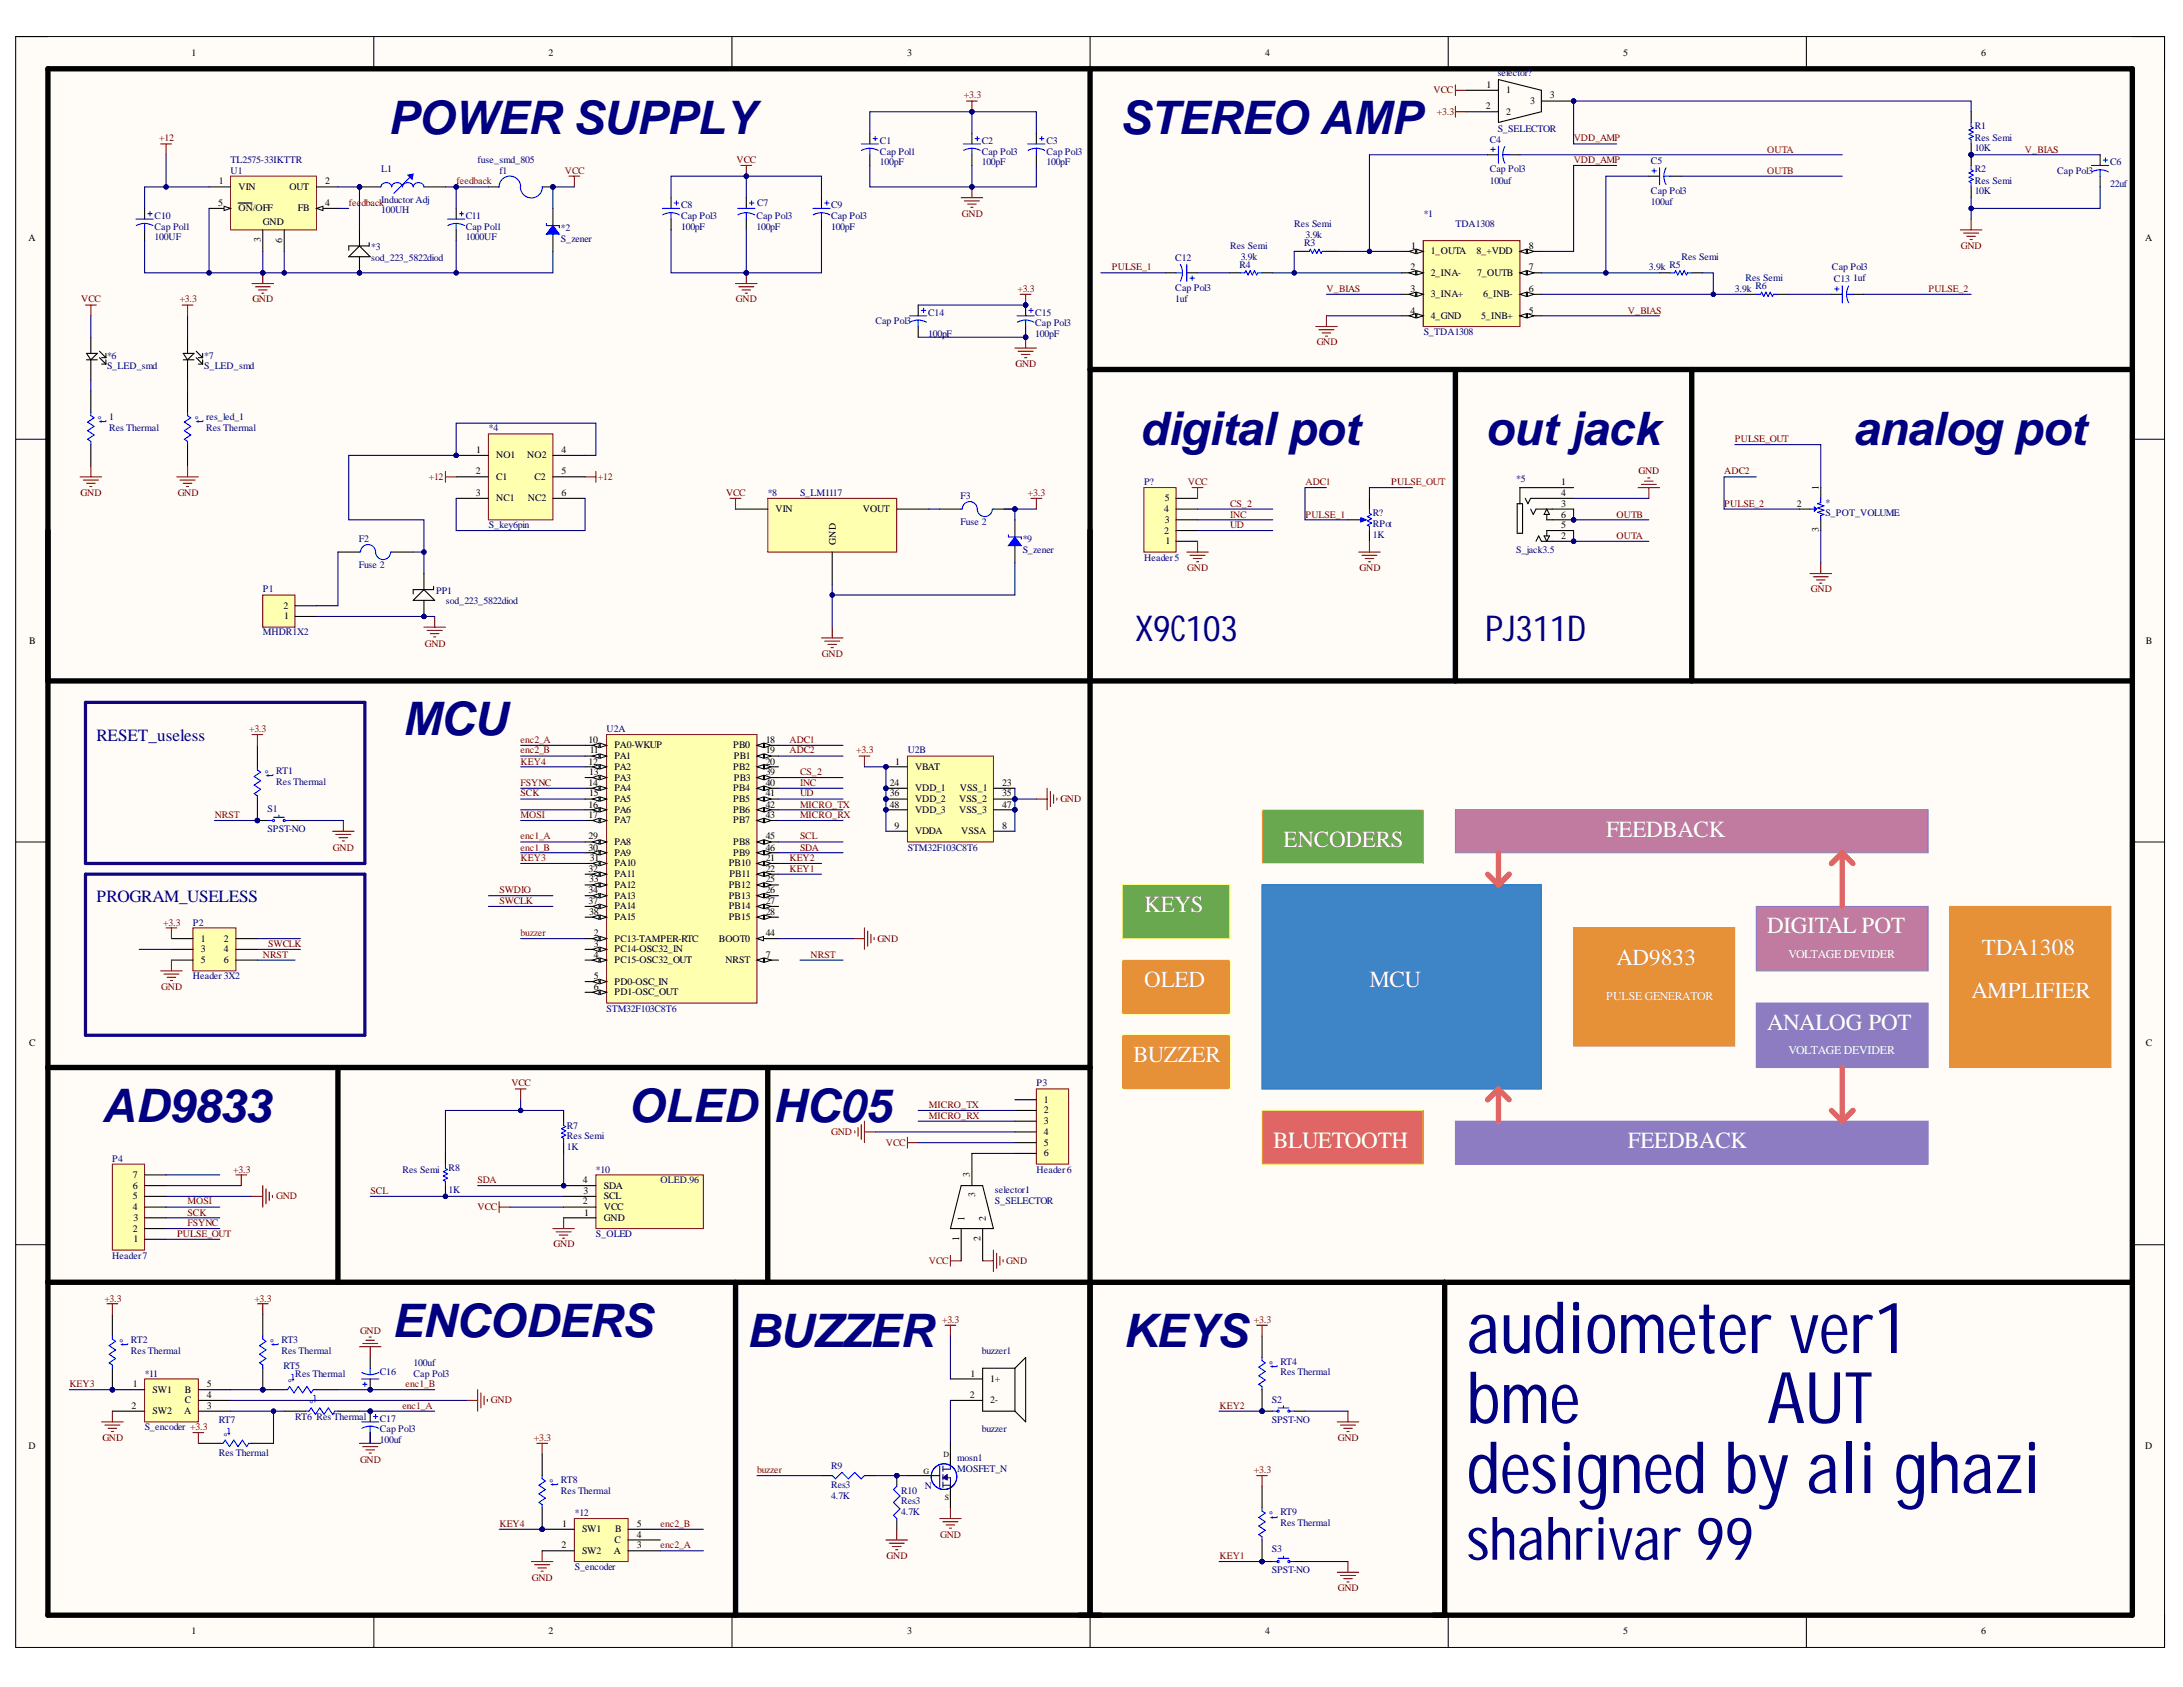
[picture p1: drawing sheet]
<svg xmlns="http://www.w3.org/2000/svg" width="279mm" height="216mm" viewBox="0 0 279 216" stroke-linecap="round" stroke-linejoin="round" font-family="sans-serif">
<defs><g id="words">
<g font-size="9.1" fill="#000080">
<text x="187.7" y="173.2">audiometer ver1</text>
<text x="187.7" y="182.1">bme</text>
<text x="226.2" y="182.1">AUT</text>
<text x="187.7" y="191.1">designed by ali ghazi</text>
</g>
<text font-size="7.6" fill="#000080" x="187.7" y="199.6">shahrivar 99</text>
<g font-size="5.9" fill="#000080">
<text x="49.6" y="17.2">POWER SUPPLY</text>
<text x="143.3" y="17.2">STEREO AMP</text>
<text x="145.9" y="57">digital pot</text>
<text x="190.1" y="57">out jack</text>
<text x="237.2" y="57">analog pot</text>
<text x="51.5" y="94.1">MCU</text>
<text x="13" y="143.6">AD9833</text>
<text x="80.4" y="143.6">OLED</text>
<text x="98.9" y="143.6">HC0</text>
<text x="110.7" y="143.6">5</text>
<text x="50.1" y="171">ENCODERS</text>
<text x="95.5" y="172.4">BUZZER</text>
<text x="143.7" y="172.4">KEYS</text>
</g>
<g font-size="4.6" fill="#000080">
<text x="145.3" y="82">X9C103</text>
<text x="190.1" y="82">PJ311D</text>
</g>
<g font-size="3" fill="#fff">
<text x="205.6" y="107.1">FEEDBACK</text>
<text x="164.3" y="108.4">ENCODERS</text>
<text x="146.5" y="116.7">KEYS</text>
<text x="226.2" y="119.4">DIGITAL POT</text>
<text x="206.9" y="123.6">AD9833</text>
<text x="253.7" y="122.2">TDA1308</text>
<text x="146.5" y="126.3">OLED</text>
<text x="175.3" y="126.3">MCU</text>
<text x="226.2" y="131.8">ANALOG POT</text>
<text x="252.3" y="127.7">AMPLIFIER</text>
<text x="145" y="135.9">BUZZER</text>
<text x="162.9" y="147">BLUETOOTH</text>
<text x="208.3" y="147">FEEDBACK</text>
</g>
<g font-size="2.2" fill="#000080">
<text x="12.3" y="94.8">RESET_useless</text>
<text x="12.3" y="115.4">PROGRAM_USELESS</text>
</g>
<g font-size="1.5" fill="#fff">
<text x="228.9" y="122.5">VOLTAGE DEVIDER</text>
<text x="205.6" y="128">PULSE GENERATOR</text>
<text x="228.9" y="134.9">VOLTAGE DEVIDER</text>
</g>
<g font-size="1.4" fill="#00f">
<text x="13.6" y="54.2" transform="rotate(-90 13.6 54.2)">t°</text>
<text x="26" y="54.2" transform="rotate(-90 26 54.2)">t°</text>
<text x="35" y="99.5" transform="rotate(-90 35 99.5)">t°</text>
<text x="16.4" y="172.3" transform="rotate(-90 16.4 172.3)">t°</text>
<text x="35.7" y="172.3" transform="rotate(-90 35.7 172.3)">t°</text>
<text x="37.7" y="175.8" transform="rotate(-180 37.7 175.8)">t°</text>
<text x="40.5" y="178.6" transform="rotate(-180 40.5 178.6)">t°</text>
<text x="163.5" y="175.1" transform="rotate(-90 163.5 175.1)">t°</text>
<text x="29.5" y="182.7" transform="rotate(-180 29.5 182.7)">t°</text>
<text x="71.4" y="190.2" transform="rotate(-90 71.4 190.2)">t°</text>
<text x="163.5" y="194.4" transform="rotate(-90 163.5 194.4)">t°</text>
</g>
<g font-size="1.3">
<text x="24.5" y="7.1">1</text>
<text x="70.2" y="7.1">2</text>
<text x="116.1" y="7.1">3</text>
<text x="161.9" y="7.1">4</text>
<text x="190.3" y="11.2">1</text>
<text x="192.8" y="11.9">1</text>
<text x="207.8" y="7.1">5</text>
<text x="253.6" y="7.1">6</text>
<text x="190.2" y="14">2</text>
<text x="192.8" y="14.7">2</text>
<text x="195.8" y="13.3">3</text>
<text x="198.4" y="12.6">3</text>
<text x="28" y="23.6">1</text>
<text x="41.6" y="23.6">2</text>
<text x="27.9" y="26.4">5</text>
<text x="30.5" y="24.3">VIN</text>
<text x="30.5" y="27.1">ON/OFF</text>
<text x="33.7" y="28.8">GND</text>
<text x="37" y="24.3">OUT</text>
<text x="38.1" y="27.1">FB</text>
<text x="41.6" y="26.4">4</text>
<text x="3.6" y="30.9">A</text>
<text x="33.4" y="31" transform="rotate(-90 33.4 31)">3</text>
<text x="36.1" y="31.1" transform="rotate(-90 36.1 31.1)">6</text>
<text x="180.5" y="34.6">2</text>
<text x="180.6" y="31.9">1</text>
<text x="183.1" y="32.5">1_OUTA</text>
<text x="183.1" y="35.3">2_INA-</text>
<text x="189" y="32.5">8_+VDD</text>
<text x="189.1" y="35.3">7_OUTB</text>
<text x="195.7" y="31.9">8</text>
<text x="195.7" y="34.6">7</text>
<text x="274.6" y="30.9">A</text>
<text x="180.5" y="37.4">3</text>
<text x="180.5" y="40.1">4</text>
<text x="183.1" y="38">3_INA+</text>
<text x="183.1" y="40.8">4_GND</text>
<text x="189.6" y="40.8">5_INB+</text>
<text x="189.8" y="38">6_INB-</text>
<text x="195.7" y="37.4">6</text>
<text x="195.7" y="40.1">5</text>
<text x="61" y="58">1</text>
<text x="63.5" y="58.7">NO1</text>
<text x="67.5" y="58.7">NO2</text>
<text x="71.9" y="58">4</text>
<text x="60.9" y="60.7">2</text>
<text x="60.9" y="63.5">3</text>
<text x="63.5" y="61.4">C1</text>
<text x="63.5" y="64.1">NC1</text>
<text x="67.6" y="64.1">NC2</text>
<text x="68.4" y="61.4">C2</text>
<text x="71.9" y="60.7">5</text>
<text x="71.9" y="63.5">6</text>
<text x="99.3" y="65.5">VIN</text>
<text x="110.4" y="65.5">VOUT</text>
<text x="149" y="65.5">4</text>
<text x="149.1" y="64.1">5</text>
<text x="199.8" y="64.8">3</text>
<text x="199.8" y="63.5">4</text>
<text x="199.8" y="62.1">1</text>
<text x="230" y="64.8">2</text>
<text x="232.8" y="62.7" transform="rotate(-90 232.8 62.7)">1</text>
<text x="107" y="69.7" transform="rotate(-90 107 69.7)">GND</text>
<text x="149" y="68.3">2</text>
<text x="149.1" y="66.9">3</text>
<text x="149.2" y="69.6">1</text>
<text x="199.8" y="69">2</text>
<text x="199.8" y="67.6">5</text>
<text x="199.8" y="66.3">6</text>
<text x="232.8" y="68.1" transform="rotate(-90 232.8 68.1)">3</text>
<text x="36.3" y="77.9">2</text>
<text x="3.7" y="82.4">B</text>
<text x="36.4" y="79.3">1</text>
<text x="274.6" y="82.4">B</text>
<text x="75.3" y="95.1">10</text>
<text x="78.6" y="95.8">PA0-WKUP</text>
<text x="93.9" y="95.8">PB0</text>
<text x="98" y="95.1">18</text>
<text x="75.3" y="97.9">12</text>
<text x="75.3" y="100.6">14</text>
<text x="75.4" y="99.2">13</text>
<text x="75.4" y="101.9">15</text>
<text x="75.5" y="96.4">11</text>
<text x="78.6" y="97.1">PA1</text>
<text x="78.6" y="98.5">PA2</text>
<text x="78.6" y="99.9">PA3</text>
<text x="78.6" y="101.2">PA4</text>
<text x="93.9" y="98.5">PB2</text>
<text x="93.9" y="101.2">PB4</text>
<text x="93.9" y="97.1">PB1</text>
<text x="93.9" y="99.9">PB3</text>
<text x="98" y="96.4">19</text>
<text x="98" y="97.9">20</text>
<text x="98" y="99.2">39</text>
<text x="98" y="100.6">40</text>
<text x="98" y="101.9">41</text>
<text x="113.9" y="100.6">24</text>
<text x="113.9" y="101.9">36</text>
<text x="114.6" y="97.9">1</text>
<text x="117.1" y="98.5">VBAT</text>
<text x="117.1" y="101.2">VDD_1</text>
<text x="122.9" y="101.2">VSS_1</text>
<text x="128.3" y="100.6">23</text>
<text x="128.3" y="101.9">35</text>
<text x="75.3" y="103.4">16</text>
<text x="75.3" y="104.7">17</text>
<text x="75.3" y="107.4">29</text>
<text x="78.6" y="102.6">PA5</text>
<text x="78.6" y="104">PA6</text>
<text x="78.6" y="105.4">PA7</text>
<text x="93.9" y="102.6">PB5</text>
<text x="93.9" y="104">PB6</text>
<text x="93.9" y="105.4">PB7</text>
<text x="98" y="103.4">42</text>
<text x="98" y="104.7">43</text>
<text x="98" y="107.4">45</text>
<text x="113.9" y="103.4">48</text>
<text x="114.5" y="106.1">9</text>
<text x="117.1" y="102.6">VDD_2</text>
<text x="117.1" y="104">VDD_3</text>
<text x="117.1" y="106.7">VDDA</text>
<text x="122.8" y="102.6">VSS_2</text>
<text x="122.8" y="104">VSS_3</text>
<text x="123" y="106.7">VSSA</text>
<text x="128.3" y="103.4">47</text>
<text x="128.3" y="106.1">8</text>
<text x="75.3" y="111.6">32</text>
<text x="75.3" y="108.9">30</text>
<text x="75.4" y="112.9">33</text>
<text x="75.5" y="110.2">31</text>
<text x="78.6" y="110.9">PA10</text>
<text x="78.6" y="112.2">PA11</text>
<text x="78.6" y="113.7">PA12</text>
<text x="78.6" y="108.2">PA8</text>
<text x="78.6" y="109.5">PA9</text>
<text x="93.3" y="110.9">PB10</text>
<text x="93.3" y="113.7">PB12</text>
<text x="93.4" y="112.2">PB11</text>
<text x="93.9" y="108.2">PB8</text>
<text x="93.9" y="109.5">PB9</text>
<text x="98" y="110.2">21</text>
<text x="98" y="111.6">22</text>
<text x="98" y="112.9">25</text>
<text x="98" y="108.9">46</text>
<text x="75.3" y="114.3">34</text>
<text x="75.3" y="115.7">37</text>
<text x="75.4" y="117">38</text>
<text x="76" y="119.8">2</text>
<text x="78.6" y="115">PA13</text>
<text x="78.6" y="116.4">PA14</text>
<text x="78.6" y="117.7">PA15</text>
<text x="93.3" y="115">PB13</text>
<text x="93.3" y="116.4">PB14</text>
<text x="93.3" y="117.7">PB15</text>
<text x="98" y="119.8">44</text>
<text x="98" y="114.3">26</text>
<text x="98" y="115.7">27</text>
<text x="98" y="117">28</text>
<text x="25.7" y="120.5">1</text>
<text x="25.7" y="121.9">3</text>
<text x="25.7" y="123.2">5</text>
<text x="28.7" y="120.5">2</text>
<text x="28.7" y="121.9">4</text>
<text x="28.7" y="123.2">6</text>
<text x="76" y="121.2">3</text>
<text x="76" y="122.5">4</text>
<text x="76" y="125.3">5</text>
<text x="78.6" y="120.5">PC13-TAMPER-RTC</text>
<text x="78.6" y="121.9">PC14-OSC32_IN</text>
<text x="78.6" y="123.2">PC15-OSC32_OUT</text>
<text x="92" y="120.5">BOOT0</text>
<text x="92.8" y="123.2">NRST</text>
<text x="98" y="122.5">7</text>
<text x="76" y="126.7">6</text>
<text x="78.6" y="126">PD0-OSC_IN</text>
<text x="78.6" y="127.4">PD1-OSC_OUT</text>
<text x="3.7" y="133.9">C</text>
<text x="274.6" y="133.9">C</text>
<text x="133.6" y="141.1">1</text>
<text x="133.6" y="142.5">2</text>
<text x="133.6" y="143.8">3</text>
<text x="133.6" y="145.3">4</text>
<text x="133.6" y="146.6">5</text>
<text x="133.6" y="148">6</text>
<text x="17" y="154.8">4</text>
<text x="17" y="153.5">5</text>
<text x="17" y="152.1">6</text>
<text x="17" y="150.8">7</text>
<text x="74.6" y="151.4">4</text>
<text x="74.6" y="154.1">2</text>
<text x="74.7" y="152.8">3</text>
<text x="74.7" y="155.6">1</text>
<text x="77.3" y="152.1">SDA</text>
<text x="77.3" y="153.5">SCL</text>
<text x="77.3" y="154.8">VCC</text>
<text x="124.1" y="150.6" transform="rotate(-90 124.1 150.6)">3</text>
<text x="124.8" y="153.2" transform="rotate(-90 124.8 153.2)">3</text>
<text x="17" y="157.6">2</text>
<text x="17.1" y="159">1</text>
<text x="17.1" y="156.3">3</text>
<text x="77.3" y="156.3">GND</text>
<text x="122.8" y="158.8" transform="rotate(-90 122.8 158.8)">1</text>
<text x="123.5" y="156.3" transform="rotate(-90 123.5 156.3)">1</text>
<text x="125.5" y="158.9" transform="rotate(-90 125.5 158.9)">2</text>
<text x="126.2" y="156.3" transform="rotate(-90 126.2 156.3)">2</text>
<text x="17" y="177.6">1</text>
<text x="19.5" y="178.2">SW1</text>
<text x="23.7" y="179.6">C</text>
<text x="23.7" y="178.2">B</text>
<text x="26.5" y="178.9">4</text>
<text x="26.5" y="177.6">5</text>
<text x="124.1" y="178.9">2</text>
<text x="124.2" y="176.2">1</text>
<text x="126.7" y="179.6">2-</text>
<text x="126.7" y="176.9">1+</text>
<text x="3.6" y="185.4">D</text>
<text x="16.8" y="180.3">2</text>
<text x="19.5" y="181">SW2</text>
<text x="23.6" y="181">A</text>
<text x="26.5" y="180.3">3</text>
<text x="274.6" y="185.4">D</text>
<text x="72" y="195.4">1</text>
<text x="74.5" y="196.1">SW1</text>
<text x="78.6" y="197.5">C</text>
<text x="78.7" y="196.1">B</text>
<text x="81.5" y="196.8">4</text>
<text x="81.5" y="195.4">5</text>
<text x="71.9" y="198.2">2</text>
<text x="74.5" y="198.9">SW2</text>
<text x="78.6" y="198.9">A</text>
<text x="81.5" y="198.2">3</text>
<text x="24.5" y="209.2">1</text>
<text x="70.2" y="209.2">2</text>
<text x="116.1" y="209.2">3</text>
<text x="161.9" y="209.2">4</text>
<text x="207.8" y="209.2">5</text>
<text x="253.6" y="209.2">6</text>
</g>
<g font-size="1.3" fill="#800000">
<text x="183.5" y="11.9">VCC</text>
<text x="123.4" y="12.6">+3.3</text>
<text x="183.9" y="14.7">+3.3</text>
<text x="20.4" y="18.1">+12</text>
<text x="58.4" y="23.6">feedback</text>
<text x="72.3" y="22.2">VCC</text>
<text x="94.3" y="20.9">VCC</text>
<text x="201.4" y="18.1">VDD_AMP</text>
<text x="201.4" y="20.9">VDD_AMP</text>
<text x="226.2" y="19.5">OUTA</text>
<text x="226.2" y="22.2">OUTB</text>
<text x="259.2" y="19.5">V_BIAS</text>
<text x="44.6" y="26.4">fee</text>
<text x="46.2" y="26.4">dback</text>
<text x="123.1" y="27.7">GND</text>
<text x="142.3" y="34.6">PULSE_1</text>
<text x="251" y="31.9">GND</text>
<text x="10.4" y="38.7">VCC</text>
<text x="23" y="38.7">+3.3</text>
<text x="32.3" y="38.7">GND</text>
<text x="94.2" y="38.7">GND</text>
<text x="130.2" y="37.4">+3.3</text>
<text x="169.8" y="37.4">V_BIAS</text>
<text x="208.3" y="40.1">V_BIAS</text>
<text x="246.8" y="37.4">PULSE_2</text>
<text x="130" y="47">GND</text>
<text x="168.5" y="44.2">GND</text>
<text x="222" y="56.6">PULSE_OUT</text>
<text x="10.3" y="63.5">GND</text>
<text x="22.7" y="63.5">GND</text>
<text x="54.9" y="61.4">+12</text>
<text x="76.5" y="61.4">+12</text>
<text x="92.9" y="63.5">VCC</text>
<text x="131.6" y="63.5">+3.3</text>
<text x="152" y="62.1">VCC</text>
<text x="157.4" y="64.8">CS_2</text>
<text x="167.1" y="62.1">ADC1</text>
<text x="178.1" y="62.1">PULSE_OUT</text>
<text x="209.7" y="60.7">GND</text>
<text x="220.7" y="64.8">PULSE_2</text>
<text x="220.7" y="60.7">ADC2</text>
<text x="157.4" y="67.6">UD</text>
<text x="157.4" y="66.3">INC</text>
<text x="167.1" y="66.3">PULSE_1</text>
<text x="206.9" y="69">OUTA</text>
<text x="206.9" y="66.3">OUTB</text>
<text x="151.9" y="73.1">GND</text>
<text x="174" y="73.1">GND</text>
<text x="231.8" y="75.8">GND</text>
<text x="54.4" y="82.7">GND</text>
<text x="105.2" y="84.1">GND</text>
<text x="31.9" y="93.7">+3.3</text>
<text x="66.6" y="95.1">enc2_A</text>
<text x="101" y="95.1">ADC1</text>
<text x="66.6" y="101.9">SCK</text>
<text x="66.6" y="100.6">FSYNC</text>
<text x="66.6" y="96.4">enc2_B</text>
<text x="66.6" y="97.9">KEY4</text>
<text x="101" y="96.4">ADC2</text>
<text x="102.4" y="101.9">UD</text>
<text x="102.4" y="100.6">INC</text>
<text x="102.4" y="99.2">CS_2</text>
<text x="109.6" y="96.4">+3.3</text>
<text x="27.5" y="104.7">NRST</text>
<text x="66.6" y="104.7">MOSI</text>
<text x="66.6" y="107.4">enc1_A</text>
<text x="102.4" y="104.7">MICRO_RX</text>
<text x="102.4" y="103.4">MICRO_TX</text>
<text x="102.4" y="107.4">SCL</text>
<text x="135.7" y="102.6">GND</text>
<text x="42.6" y="108.9">GND</text>
<text x="66.6" y="108.9">enc1_B</text>
<text x="66.6" y="110.2">KEY3</text>
<text x="101" y="111.6">KEY1</text>
<text x="101" y="110.2">KEY2</text>
<text x="102.4" y="108.9">SDA</text>
<text x="20.9" y="118.5">+3.3</text>
<text x="63.9" y="114.3">SWDIO</text>
<text x="63.9" y="115.7">SWCLK</text>
<text x="66.6" y="119.8">buzzer</text>
<text x="33.7" y="122.5">NRST</text>
<text x="34.3" y="121.2">SWCLK</text>
<text x="103.8" y="122.5">NRST</text>
<text x="112.3" y="120.5">GND</text>
<text x="20.6" y="126.7">GND</text>
<text x="65.4" y="139">VCC</text>
<text x="118.9" y="143.2">MICRO_RX</text>
<text x="118.9" y="141.8">MICRO_TX</text>
<text x="106.4" y="145.3">GND</text>
<text x="113.4" y="146.6">VCC</text>
<text x="24" y="154.1">MOSI</text>
<text x="24" y="155.6">SCK</text>
<text x="29.8" y="150.1">+3.3</text>
<text x="35.3" y="153.5">GND</text>
<text x="47.4" y="152.8">SCL</text>
<text x="61.1" y="154.8">VCC</text>
<text x="61.1" y="151.4">SDA</text>
<text x="22.7" y="158.3">PULSE_OUT</text>
<text x="24" y="156.9">FSYNC</text>
<text x="70.9" y="159.6">GND</text>
<text x="118.9" y="161.8">VCC</text>
<text x="128.8" y="161.8">GND</text>
<text x="13.4" y="166.6">+3.3</text>
<text x="32.6" y="166.6">+3.3</text>
<text x="46.1" y="170.7">GND</text>
<text x="120.6" y="169.3">+3.3</text>
<text x="160.5" y="169.3">+3.3</text>
<text x="8.9" y="177.6">KEY3</text>
<text x="51.9" y="177.6">enc1_B</text>
<text x="62.8" y="179.6">GND</text>
<text x="13.1" y="184.4">GND</text>
<text x="51.5" y="180.3">enc1_A</text>
<text x="68.3" y="184.4">+3.3</text>
<text x="156.1" y="180.3">KEY2</text>
<text x="171.2" y="184.4">GND</text>
<text x="46.1" y="187.2">GND</text>
<text x="96.9" y="188.5">buzzer</text>
<text x="160.5" y="188.5">+3.3</text>
<text x="63.9" y="195.4">KEY4</text>
<text x="84.6" y="195.4">enc2_B</text>
<text x="120.3" y="196.8">GND</text>
<text x="68.1" y="202.3">GND</text>
<text x="84.6" y="198.2">enc2_A</text>
<text x="113.5" y="199.5">GND</text>
<text x="156.1" y="199.5">KEY1</text>
<text x="171.2" y="203.7">GND</text>
</g>
<g font-size="1.3" fill="#000080">
<text x="191.7" y="9.7">selector?</text>
<text x="191.7" y="16.9">S_SELECTOR</text>
<text x="252.7" y="16.6">R1</text>
<text x="29.5" y="22.2">U1</text>
<text x="29.5" y="20.9">TL2575-33IKTTR</text>
<text x="48.8" y="22">L1</text>
<text x="61.1" y="20.9">fuse_smd_805</text>
<text x="63.9" y="22.2">f1</text>
<text x="112.6" y="21.1">100pF</text>
<text x="112.6" y="18.4">C1</text>
<text x="112.6" y="19.8">Cap Pol1</text>
<text x="125.7" y="21.1">100pF</text>
<text x="125.7" y="18.4">C2</text>
<text x="125.7" y="19.8">Cap Pol3</text>
<text x="133.9" y="21.1">100pF</text>
<text x="133.9" y="18.4">C3</text>
<text x="133.9" y="19.8">Cap Pol3</text>
<text x="190.7" y="23.5">100uf</text>
<text x="190.7" y="18.3">C4</text>
<text x="190.7" y="22.1">Cap Pol3</text>
<text x="211.3" y="21">C5</text>
<text x="252.7" y="19.4">10K</text>
<text x="252.7" y="18">Res Semi</text>
<text x="252.7" y="22.1">R2</text>
<text x="252.7" y="23.5">Res Semi</text>
<text x="263.3" y="22.2">Cap Pol3</text>
<text x="270.1" y="23.9">22uf</text>
<text x="270.1" y="21.1">C6</text>
<text x="19.8" y="28">C10</text>
<text x="19.8" y="29.4">Cap Pol1</text>
<text x="48.8" y="27.3">100UH</text>
<text x="48.8" y="26">Inductor Adj</text>
<text x="59.6" y="28">C11</text>
<text x="59.6" y="29.4">Cap Pol1</text>
<text x="71.8" y="29.5">*2</text>
<text x="87.2" y="29.4">100pF</text>
<text x="87.2" y="26.6">C8</text>
<text x="87.2" y="28">Cap Pol3</text>
<text x="96.8" y="29.4">100pF</text>
<text x="96.8" y="28">Cap Pol3</text>
<text x="96.9" y="26.4">C7</text>
<text x="106.4" y="29.4">100pF</text>
<text x="106.4" y="26.6">C9</text>
<text x="106.4" y="28">Cap Pol3</text>
<text x="165.6" y="29.1">Res Semi</text>
<text x="182.2" y="27.7">*1</text>
<text x="186.3" y="29.1">TDA1308</text>
<text x="211.3" y="26.2">100uf</text>
<text x="211.3" y="24.9">Cap Pol3</text>
<text x="252.7" y="24.9">10K</text>
<text x="19.8" y="30.8">100UF</text>
<text x="47.5" y="32">*3</text>
<text x="47.5" y="33.4">sod_223_5822diod</text>
<text x="59.6" y="30.8">1000UF</text>
<text x="71.8" y="30.9">S_zener</text>
<text x="150.4" y="33.4">C12</text>
<text x="157.4" y="31.9">Res Semi</text>
<text x="158.6" y="34.2">R4</text>
<text x="158.8" y="33.2">3.9k</text>
<text x="166.9" y="31.4">R3</text>
<text x="167.1" y="30.5">3.9k</text>
<text x="211.1" y="34.6">3.9k</text>
<text x="213.7" y="34.2">R5</text>
<text x="215.2" y="33.2">Res Semi</text>
<text x="234.5" y="34.6">Cap Pol3</text>
<text x="112" y="41.5">Cap Pol3</text>
<text x="118.8" y="40.4">C14</text>
<text x="132.5" y="40.4">C15</text>
<text x="132.5" y="41.8">Cap Pol3</text>
<text x="150.4" y="38.6">1uf</text>
<text x="150.4" y="37.2">Cap Pol3</text>
<text x="222" y="37.4">3.9k</text>
<text x="223.4" y="36">Res Semi</text>
<text x="224.7" y="36.9">R6</text>
<text x="234.7" y="36.1">C13</text>
<text x="237.2" y="36">1uf</text>
<text x="13.7" y="45.9">*6</text>
<text x="13.7" y="47.2">S_LED_smd</text>
<text x="26.1" y="45.9">*7</text>
<text x="26.1" y="47.2">S_LED_smd</text>
<text x="118.8" y="43.1">100pF</text>
<text x="132.5" y="43.1">100pF</text>
<text x="182.2" y="42.9">S_TDA1308</text>
<text x="14" y="53.8">1</text>
<text x="26.4" y="53.8">res_led_1</text>
<text x="14" y="55.1">Res Thermal</text>
<text x="26.4" y="55.1">Res Thermal</text>
<text x="62.6" y="55.2">*4</text>
<text x="98.3" y="63.5">*8</text>
<text x="102.4" y="63.5">S_LM1117</text>
<text x="122.9" y="63.9">F3</text>
<text x="146.5" y="62.1">P?</text>
<text x="194.1" y="61.7">*5</text>
<text x="233.6" y="64.7">*</text>
<text x="45.9" y="69.4">F2</text>
<text x="62.6" y="67.6">S_key6pin</text>
<text x="122.9" y="67.2">Fuse 2</text>
<text x="130.9" y="69.4">*9</text>
<text x="130.9" y="70.7">S_zener</text>
<text x="146.5" y="71.8">Header5</text>
<text x="175.7" y="68.8">1K</text>
<text x="175.7" y="66.1">R?</text>
<text x="175.7" y="67.4">RPot</text>
<text x="194.1" y="70.7">S_jack3.5</text>
<text x="233.6" y="66.1">S_POT_VOLUME</text>
<text x="33.7" y="75.8">P1</text>
<text x="45.9" y="72.7">Fuse 2</text>
<text x="55.8" y="76">PP1</text>
<text x="57.1" y="77.2">sod_223_5822diod</text>
<text x="33.7" y="81.3">MHDR1X2</text>
<text x="77.6" y="93.7">U2A</text>
<text x="35.3" y="99">RT1</text>
<text x="35.3" y="100.4">Res Thermal</text>
<text x="116.2" y="96.4">U2B</text>
<text x="34.2" y="103.9">S1</text>
<text x="34.2" y="106.5">SPST-NO</text>
<text x="116.2" y="108.9">STM32F103C8T6</text>
<text x="24.7" y="118.5">P2</text>
<text x="24.7" y="125.3">Header 3X2</text>
<text x="77.6" y="129.5">STM32F103C8T6</text>
<text x="132.7" y="139">P3</text>
<text x="14.4" y="148.7">P4</text>
<text x="57.4" y="149.9">R8</text>
<text x="72.5" y="147.1">1K</text>
<text x="72.5" y="144.4">R7</text>
<text x="72.5" y="145.8">Res Semi</text>
<text x="51.5" y="150.1">Res Semi</text>
<text x="57.4" y="152.6">1K</text>
<text x="76.3" y="150.1">*10</text>
<text x="84.6" y="151.4">OLED.96</text>
<text x="127.3" y="152.6">selector1</text>
<text x="127.3" y="154.1">S_SELECTOR</text>
<text x="132.7" y="150.1">Header6</text>
<text x="14.4" y="161.1">Header7</text>
<text x="76.3" y="158.3">S_OLED</text>
<text x="16.7" y="171.9">RT2</text>
<text x="16.7" y="173.2">Res Thermal</text>
<text x="36" y="171.9">RT3</text>
<text x="36" y="173.2">Res Thermal</text>
<text x="125.7" y="173.2">buzzer1</text>
<text x="18.5" y="176.2">*11</text>
<text x="36.3" y="175.2">RT5</text>
<text x="37.8" y="176.2">Res Thermal</text>
<text x="48.6" y="176">C16</text>
<text x="52.9" y="174.8">100uf</text>
<text x="52.9" y="176.2">Cap Pol3</text>
<text x="162.8" y="179.5">S2</text>
<text x="163.9" y="174.7">RT4</text>
<text x="163.9" y="176">Res Thermal</text>
<text x="18.5" y="183">S_encoder +3.3</text>
<text x="28" y="182.1">RT7</text>
<text x="37.8" y="181.7">RT6 Res Thermal</text>
<text x="48.6" y="184.7">100uf</text>
<text x="48.6" y="181.9">C17</text>
<text x="48.6" y="183.3">Cap Pol3</text>
<text x="125.7" y="183.2">buzzer</text>
<text x="162.8" y="182.1">SPST-NO</text>
<text x="28" y="186.3">Res Thermal</text>
<text x="71.8" y="189.8">RT8</text>
<text x="71.8" y="191.2">Res Thermal</text>
<text x="106.4" y="191.8">4.7K</text>
<text x="106.4" y="187.9">R9</text>
<text x="106.4" y="190.5">Res3</text>
<text x="115.3" y="191.2">R10</text>
<text x="118.4" y="190.6">N</text>
<text x="122.5" y="187">mosn1</text>
<text x="122.5" y="188.4">MOSFET_N</text>
<text x="73.6" y="194">*12</text>
<text x="115.3" y="193.9">4.7K</text>
<text x="115.3" y="192.5">Res3</text>
<text x="163.9" y="193.9">RT9</text>
<text x="163.9" y="195.3">Res Thermal</text>
<text x="73.6" y="200.9">S_encoder</text>
<text x="162.8" y="198.7">S3</text>
<text x="162.8" y="201.3">SPST-NO</text>
</g>
<g font-size="1">
<text x="118.2" y="188.6">G</text>
<text x="120.7" y="186.5">D</text>
<text x="120.9" y="192">S</text>
</g>
</g></defs>
<path d="M2 4.7h275v206.1h-275z" fill-rule="evenodd" fill="#fffcf8"/>
<path d="M2 4.7h275v206.1h-275z" fill="none" stroke="#000" stroke-width=".13"/>
<path d="M6.1 8.8h266.8v197.9h-266.8z" fill-rule="evenodd" fill="#fffcf8"/>
<g fill="none" stroke="#000" stroke-width=".13">
<path d="M2 4.7h4.1M6.1 8.8h266.8v197.9h-266.8zM47.8 4.7v4.1M93.7 4.7v4.1M139.5 4.7v4.1M185.4 4.7v4.1M231.2 4.7v4.1M272.9 4.7h4.1v4.1M2 56.2h4.1M272.9 56.2h4.1M2 107.8h4.1M272.9 107.8h4.1"/>
<path d="M2 159.3h4.1M272.9 159.3h4.1M47.8 206.7v4.1M93.7 206.7v4.1M139.5 206.7v4.1M185.4 206.7v4.1M231.2 206.7v4.1M277 206.7v4.1"/>
</g>
<path d="M29.5 22.5h11v6.9h-11z" fill-rule="evenodd" fill="#ffffb0"/>
<path d="M29.5 22.5h11v6.9h-11z" fill="none" stroke="#800000" stroke-width=".13"/>
<path d="M26.8 23.9h2.7M33.6 29.4v2.8M40.5 23.9h2.8M40.5 26.7h2.8" fill="none" stroke="#000" stroke-width=".14"/>
<path d="M40.5 26.7l.8-.3v.5z" fill="#f8fcff"/>
<path d="M40.5 26.7l.8-.3v.5z" fill="none" stroke="#000" stroke-width=".13"/>
<path d="M26.8 26.7h2.7" fill="none" stroke="#000" stroke-width=".14"/>
<path d="M28.7 26.4l.8 .3-.8 .2z" fill="#f8fcff"/>
<path d="M28.7 26.4l.8 .3-.8 .2z" fill="none" stroke="#000" stroke-width=".13"/>
<path d="M18.5 26.7v1.3M18.5 29.4v1.4M30.5 26h1.8M36.4 29.4v2.8" fill="none" stroke="#000" stroke-width=".14"/>
<path d="M17.4 28h2.2M18.5 28.6l.6 .1 .5 .2M18.5 28.6l-.5 .1-.6 .2M18.5 28.6v.8M18.9 27.4h.6M19.2 27.1v.5" fill="none" stroke="#00f" stroke-width=".14"/>
<path d="M32.3 36.3h2.7M32.7 36.7h1.9M33.1 37.1h1.1M33.5 37.5h.3M33.6 34.9v1.4" fill="none" stroke="#800000" stroke-width=".14"/>
<circle cx="33.6" cy="34.9" r=".28" fill="#000080"/>
<circle cx="33.6" cy="34.9" r=".28" fill="none" stroke="#000080" stroke-width=".13"/>
<circle cx="46" cy="23.9" r=".27" fill="#000080"/>
<circle cx="46" cy="23.9" r=".27" fill="none" stroke="#000080" stroke-width=".13"/>
<path d="M46 23.9h2.8" fill="none" stroke="#000" stroke-width=".14"/>
<circle cx="46" cy="23.9" r=".27" fill="#000080"/>
<circle cx="46" cy="23.9" r=".27" fill="none" stroke="#000080" stroke-width=".13"/>
<path d="M54.3 23.9h2.7" fill="none" stroke="#000" stroke-width=".14"/>
<path d="M48.8 23.9a.7 .7 0 0 1 .6-.5 .7 .7 0 0 1 .7 .5 .71 .71 0 0 1 .7-.5 .71 .71 0 0 1 .7 .5 .7 .7 0 0 1 .7-.5 .7 .7 0 0 1 .7 .5 .7 .7 0 0 1 .7-.5 .7 .7 0 0 1 .7 .5M52.6 22.5l-2.2 2.2" fill="none" stroke="#00f" stroke-width=".14"/>
<path d="M52.2 22.4l.7-.1-.2 .7z" fill="#00f"/>
<path d="M52.2 22.4l.7-.1-.2 .7z" fill="none" stroke="#00f" stroke-width=".13"/>
<path d="M58.4 26.7v1.3M58.4 29.4v1.4" fill="none" stroke="#000" stroke-width=".14"/>
<path d="M57.3 28h2.2M58.4 28.6l.5 .1 .6 .2M58.4 28.6l-.6 .1-.5 .2M58.4 28.6v.8M58.8 27.4h.5M59.1 27.1v.5" fill="none" stroke="#00f" stroke-width=".14"/>
<circle cx="58.4" cy="23.9" r=".27" fill="#000080"/>
<circle cx="58.4" cy="23.9" r=".27" fill="none" stroke="#000080" stroke-width=".13"/>
<path d="M11.6 50v2.8M11.6 56.9v2.8M24 50v2.8M24 56.9v2.8" fill="none" stroke="#000" stroke-width=".14"/>
<path d="M11.6 52.8v.4l.4 .3-.8 .5 .8 .6-.8 .5 .8 .6-.8 .5 .4 .3v.4M24 52.8v.4l.4 .3-.8 .5 .8 .6-.8 .5 .8 .6-.8 .5 .4 .3v.4" fill="none" stroke="#00f" stroke-width=".14"/>
<g fill="none" stroke="#800000" stroke-width=".14">
<path d="M10.9 39h1.4M11.6 39v1.4M23.3 39h1.4M24 39v1.4M11.6 59.7v1.3M24 59.7v1.3M10.3 61h2.7M10.7 61.4h1.9M11.1 61.9h1.1M11.5 62.3h.3M22.6 61h2.8M23 61.4h2"/>
<path d="M23.5 61.9h1.1M23.9 62.3h.2"/>
</g>
<circle cx="46" cy="34.9" r=".28" fill="#000080"/>
<circle cx="46" cy="34.9" r=".28" fill="none" stroke="#000080" stroke-width=".13"/>
<path d="M44.6 32.9l1.4-1.4 1.4 1.4zM46 29.4v2.1M46 32.9v2" fill="none" stroke="#000" stroke-width=".14"/>
<circle cx="46" cy="34.9" r=".28" fill="#000080"/>
<circle cx="46" cy="34.9" r=".28" fill="none" stroke="#000080" stroke-width=".13"/>
<path d="M47.2 31.1v.4h-2.6v.5M85.9 25.3v1.4M85.9 28v1.4M95.5 25.3v1.4M95.5 28v1.4" fill="none" stroke="#000" stroke-width=".14"/>
<path d="M84.8 26.7h2.2M85.9 27.2l.5 .1 .6 .2M85.9 27.2l-.6 .1-.5 .2M85.9 27.2v.8M86.3 26h.5M86.6 25.7v.6M94.4 26.7h2.2M95.5 27.2l.6 .1 .5 .2M95.5 27.2l-.5 .1-.6 .2M95.5 27.2v.8M95.9 26h.6M96.2 25.7v.6" fill="none" stroke="#00f" stroke-width=".14"/>
<path d="M94.1 36.3h2.8M94.5 36.7h2M95 37.1h1.1M95.4 37.5h.3M95.5 34.9v1.4" fill="none" stroke="#800000" stroke-width=".14"/>
<circle cx="95.5" cy="34.9" r=".27" fill="#000080"/>
<circle cx="95.5" cy="34.9" r=".27" fill="none" stroke="#000080" stroke-width=".13"/>
<path d="M94.8 21.2h1.4M95.5 21.2v1.3" fill="none" stroke="#800000" stroke-width=".14"/>
<circle cx="95.5" cy="22.5" r=".27" fill="#000080"/>
<circle cx="95.5" cy="22.5" r=".27" fill="none" stroke="#000080" stroke-width=".13"/>
<path d="M124.4 17v1.4M124.4 19.8v1.4M132.6 17v1.4M132.6 19.8v1.4" fill="none" stroke="#000" stroke-width=".14"/>
<path d="M123.3 18.4h2.2M124.4 19h.5l.6 .3M124.4 19h-.6l-.5 .3M124.4 19v.8M124.8 17.7h.6M125.1 17.5v.5M131.5 18.4h2.2M132.6 19h.6l.5 .3M132.6 19h-.5l-.5 .3M132.6 19v.8M133.1 17.7h.5M133.3 17.5v.5" fill="none" stroke="#00f" stroke-width=".14"/>
<path d="M123 25.3h2.8M123.4 25.7h2M123.8 26.1h1.1M124.3 26.5h.2M124.4 23.9v1.4" fill="none" stroke="#800000" stroke-width=".14"/>
<circle cx="124.4" cy="23.9" r=".27" fill="#000080"/>
<circle cx="124.4" cy="23.9" r=".27" fill="none" stroke="#000080" stroke-width=".13"/>
<path d="M123.7 12.9h1.4M124.4 12.9v1.4" fill="none" stroke="#800000" stroke-width=".14"/>
<circle cx="124.4" cy="14.3" r=".28" fill="#000080"/>
<circle cx="124.4" cy="14.3" r=".28" fill="none" stroke="#000080" stroke-width=".13"/>
<path d="M72.8 22.5h1.4M73.5 22.5v1.4M132 63.8h1.3M132.6 63.8v1.4" fill="none" stroke="#800000" stroke-width=".14"/>
<circle cx="70.8" cy="23.9" r=".27" fill="#000080"/>
<circle cx="70.8" cy="23.9" r=".27" fill="none" stroke="#000080" stroke-width=".13"/>
<path d="M69.4 23.9h1.4" fill="none" stroke="#000" stroke-width=".14"/>
<circle cx="70.8" cy="23.9" r=".27" fill="#000080"/>
<circle cx="70.8" cy="23.9" r=".27" fill="none" stroke="#000080" stroke-width=".13"/>
<path d="M62.5 23.9h1.4" fill="none" stroke="#000" stroke-width=".14"/>
<path d="M66.6 23.9a1.41 1.41 0 0 0 1.4 1.4 1.41 1.41 0 0 0 1.4-1.4M66.6 23.9a1.38 1.38 0 0 0-1.4-1.4 1.38 1.38 0 0 0-1.3 1.5" fill="none" stroke="#00f" stroke-width=".14"/>
<path d="M129.9 44.5h2.7M130.3 45h1.9M130.7 45.4h1.1M131.1 45.8h.3M131.3 43.2v1.3M55.6 78.9v1.4M54.3 80.3h2.7M54.7 80.7h1.9M55.1 81.1h1.1M55.5 81.5h.3" fill="none" stroke="#800000" stroke-width=".14"/>
<circle cx="131.3" cy="43.2" r=".27" fill="#000080"/>
<circle cx="131.3" cy="43.2" r=".27" fill="none" stroke="#000080" stroke-width=".13"/>
<path d="M130.6 37.7h1.4M131.3 37.7v1.3" fill="none" stroke="#800000" stroke-width=".14"/>
<circle cx="131.3" cy="39" r=".27" fill="#000080"/>
<circle cx="131.3" cy="39" r=".27" fill="none" stroke="#000080" stroke-width=".13"/>
<circle cx="54.3" cy="78.9" r=".28" fill="#000080"/>
<circle cx="54.3" cy="78.9" r=".28" fill="none" stroke="#000080" stroke-width=".13"/>
<path d="M54.3 75.5l1.3 1.3h-2.7zM54.3 73.4v2.1M54.3 76.8v2.1" fill="none" stroke="#000" stroke-width=".14"/>
<circle cx="54.3" cy="78.9" r=".28" fill="#000080"/>
<circle cx="54.3" cy="78.9" r=".28" fill="none" stroke="#000080" stroke-width=".13"/>
<path d="M55.5 75v.5h-2.6v.5" fill="none" stroke="#000" stroke-width=".14"/>
<circle cx="131.3" cy="39" r=".27" fill="#000080"/>
<circle cx="131.3" cy="39" r=".27" fill="none" stroke="#000080" stroke-width=".13"/>
<circle cx="131.3" cy="43.2" r=".27" fill="#000080"/>
<circle cx="131.3" cy="43.2" r=".27" fill="none" stroke="#000080" stroke-width=".13"/>
<path d="M131.3 39v1.4" fill="none" stroke="#000" stroke-width=".14"/>
<circle cx="131.3" cy="39" r=".27" fill="#000080"/>
<circle cx="131.3" cy="39" r=".27" fill="none" stroke="#000080" stroke-width=".13"/>
<path d="M131.3 41.8v1.4" fill="none" stroke="#000" stroke-width=".14"/>
<circle cx="131.3" cy="43.2" r=".27" fill="#000080"/>
<circle cx="131.3" cy="43.2" r=".27" fill="none" stroke="#000080" stroke-width=".13"/>
<g fill="none" stroke="#00f" stroke-width=".14">
<path d="M110.2 18.4h2.2M111.3 19h.6l.5 .3M111.3 19h-.5l-.5 .3M111.3 19v.8M111.7 17.7h.6M112 17.5v.5M117.9 39.7h.6M118.2 39.5v.5M131.7 39.7h.5M132 39.5v.5M116.4 40.4h2.2M117.5 41h.6l.5 .2"/>
<path d="M117.5 41h-.5l-.6 .2M117.5 41v.8M130.2 40.4h2.2M131.3 41h.5l.5 .2M131.3 41h-.6l-.5 .2M131.3 41v.8"/>
</g>
<path d="M111.3 17v1.4M111.3 19.8v1.4M117.5 39v1.4M117.5 41.8v1.4" fill="none" stroke="#000" stroke-width=".14"/>
<path d="M20.6 18.4h1.3M21.3 18.4v1.4" fill="none" stroke="#800000" stroke-width=".14"/>
<path d="M98.3 63.8h16.5v6.9h-16.5z" fill-rule="evenodd" fill="#ffffb0"/>
<path d="M98.3 63.8h16.5v6.9h-16.5z" fill="none" stroke="#800000" stroke-width=".13"/>
<path d="M94.1 65.2h4.2M106.5 70.7v4.1M114.8 65.2h4.1" fill="none" stroke="#000" stroke-width=".14"/>
<path d="M93.5 63.8h1.3M94.1 63.8v1.4M105.1 81.6h2.8M105.6 82.1h1.9M106 82.5h1.1M106.4 82.9h.3M106.5 80.3v1.3" fill="none" stroke="#800000" stroke-width=".14"/>
<circle cx="129.9" cy="65.2" r=".28" fill="#000080"/>
<circle cx="129.9" cy="65.2" r=".28" fill="none" stroke="#000080" stroke-width=".13"/>
<path d="M127.1 65.2h2.8" fill="none" stroke="#000" stroke-width=".14"/>
<circle cx="129.9" cy="65.2" r=".28" fill="#000080"/>
<circle cx="129.9" cy="65.2" r=".28" fill="none" stroke="#000080" stroke-width=".13"/>
<g fill="none" stroke="#000" stroke-width=".14">
<path d="M105.1 25.3v1.4M105.1 28v1.4M11.1 45.2h1.4l-.9 .8zM11.1 46h1.4M11.6 43.2v2M11.6 46v2.7M12.7 45.8l.9 .8M12.7 45l.9 .8M13 46.6h.6M13 45.8h.6M13.6 45.2v.6M13.6 46v.6"/>
<path d="M23.5 45.2h1.3l-.8 .8zM23.5 46h1.3M24 43.2v2M24 46v2.7M25.1 45.8l.8 .8M25.1 45l.8 .8M25.4 46.6h.5M25.4 45.8h.5M25.9 45.2v.6M25.9 46v.6M43.3 70.7h2.7M50.1 70.7h2.8"/>
<path d="M120.3 65.2h2.7"/>
</g>
<path d="M104 26.7h2.2M105.1 27.2l.6 .1 .5 .2M105.1 27.2l-.5 .1-.5 .2M105.1 27.2v.8M105.6 26h.5M105.8 25.7v.6M46 70.7h.1M46.1 70.6a.96 .96 0 0 1 1-.9 .96 .96 0 0 1 1 1 .96 .96 0 0 0 .9 .9 .96 .96 0 0 0 1-.9M50 70.7h.1M123 65.2h.2M123.2 65.1a.96 .96 0 0 1 .9-.9 .96 .96 0 0 1 1 1 .96 .96 0 0 0 .9 .9 .96 .96 0 0 0 1-.9M127 65.2h.1" fill="none" stroke="#00f" stroke-width=".14"/>
<path d="M6.1 8.8h133.4v127.8h-133.4zM6.1 87.1h133.4" fill="none" stroke="#000" stroke-width=".69"/>
<path d="M42.6 106.4h2.7M43 106.8h1.9M43.4 107.2h1.1M43.8 107.6h.3M43.9 105v1.4" fill="none" stroke="#800000" stroke-width=".14"/>
<circle cx="32.9" cy="105" r=".28" fill="#000080"/>
<circle cx="32.9" cy="105" r=".28" fill="none" stroke="#000080" stroke-width=".13"/>
<path d="M32.9 95.4v2.7M32.9 102.3v2.7" fill="none" stroke="#000" stroke-width=".14"/>
<circle cx="32.9" cy="105" r=".28" fill="#000080"/>
<circle cx="32.9" cy="105" r=".28" fill="none" stroke="#000080" stroke-width=".13"/>
<path d="M32.9 98.1v.4l.5 .3-.9 .6 .9 .5-.9 .6 .9 .5-.9 .6 .4 .2v.5" fill="none" stroke="#00f" stroke-width=".14"/>
<path d="M32.3 94h1.3M32.9 94v1.4" fill="none" stroke="#800000" stroke-width=".14"/>
<circle cx="32.9" cy="105" r=".28" fill="#000080"/>
<circle cx="32.9" cy="105" r=".28" fill="none" stroke="#000080" stroke-width=".13"/>
<path d="M32.9 105h1.4M37.1 105h1.3" fill="none" stroke="#000" stroke-width=".14"/>
<circle cx="32.9" cy="105" r=".28" fill="#000080"/>
<circle cx="32.9" cy="105" r=".28" fill="none" stroke="#000080" stroke-width=".13"/>
<g fill="none" stroke="#00f" stroke-width=".14">
<path d="M34.3 105h.6M35 104.6h1.4M35.7 104.3v.3M36.5 105h.6"/>
<circle cx="35" cy="105" r=".14"/>
<circle cx="36.4" cy="105" r=".14"/>
</g>
<path d="M10.9 89.9h35.8v20.6h-35.8zM10.9 111.9h35.8v20.6h-35.8z" fill="none" stroke="#11037f" stroke-width=".41"/>
<path d="M24.7 118.8h5.5v5.4h-5.5z" fill-rule="evenodd" fill="#ffffb0"/>
<path d="M24.7 118.8h5.5v5.4h-5.5z" fill="none" stroke="#800000" stroke-width=".13"/>
<path d="M21.9 120.1h2.8M21.9 121.5h2.8M21.9 122.9h2.8M30.2 120.1h2.7M30.2 121.5h2.7M30.2 122.9h2.7" fill="none" stroke="#000" stroke-width=".14"/>
<path d="M21.3 118.8h1.3M21.9 118.8v1.3M20.6 124.2h2.7M21 124.7h1.9M21.4 125.1h1.1M21.8 125.5h.3M21.9 122.9v1.3" fill="none" stroke="#800000" stroke-width=".14"/>
<path d="M14.4 149h4.1v11h-4.1z" fill-rule="evenodd" fill="#ffffb0"/>
<path d="M14.4 149h4.1v11h-4.1z" fill="none" stroke="#800000" stroke-width=".13"/>
<path d="M18.5 158.6h2.8M18.5 157.2h2.8M18.5 155.9h2.8M18.5 154.5h2.8M18.5 153.1h2.8M18.5 151.7h2.8M18.5 150.4h2.8" fill="none" stroke="#000" stroke-width=".14"/>
<path d="M30.2 150.4h1.4M30.9 150.4v1.3M32.3 153.1h1.3M33.6 151.7v2.8M34 152.1v2M34.5 152.6v1.1M34.9 153v.2" fill="none" stroke="#800000" stroke-width=".14"/>
<path d="M6.1 136.6v27.5h37.2v-27.5" fill="none" stroke="#000" stroke-width=".69"/>
<path d="M77.6 94h19.3v34.4h-19.3z" fill-rule="evenodd" fill="#ffffb0"/>
<path d="M77.6 94h19.3v34.4h-19.3z" fill="none" stroke="#800000" stroke-width=".13"/>
<path d="M96.9 120.1h2.7" fill="none" stroke="#000" stroke-width=".14"/>
<path d="M96.9 120.1l.8-.3v.6z" fill="#f8fcff"/>
<path d="M96.9 120.1l.8-.3v.6z" fill="none" stroke="#000" stroke-width=".13"/>
<path d="M96.9 122.9h2.7" fill="none" stroke="#000" stroke-width=".14"/>
<path d="M96.9 122.9l.8-.3v.5z" fill="#f8fcff"/>
<path d="M96.9 122.9l.8-.3v.5z" fill="none" stroke="#000" stroke-width=".13"/>
<path d="M97.9 122.6l.8 .3-.8 .2z" fill="#f8fcff"/>
<path d="M97.9 122.6l.8 .3-.8 .2z" fill="none" stroke="#000" stroke-width=".13"/>
<path d="M74.9 95.4h2.7" fill="none" stroke="#000" stroke-width=".14"/>
<path d="M76.8 95.1l.8 .3-.8 .3z" fill="#f8fcff"/>
<path d="M76.8 95.1l.8 .3-.8 .3z" fill="none" stroke="#000" stroke-width=".13"/>
<path d="M75.9 95.4l.8-.3v.6z" fill="#f8fcff"/>
<path d="M75.9 95.4l.8-.3v.6z" fill="none" stroke="#000" stroke-width=".13"/>
<path d="M74.9 96.8h2.7" fill="none" stroke="#000" stroke-width=".14"/>
<path d="M76.8 96.5l.8 .3-.8 .2z" fill="#f8fcff"/>
<path d="M76.8 96.5l.8 .3-.8 .2z" fill="none" stroke="#000" stroke-width=".13"/>
<path d="M75.9 96.8l.8-.3v.5z" fill="#f8fcff"/>
<path d="M75.9 96.8l.8-.3v.5z" fill="none" stroke="#000" stroke-width=".13"/>
<path d="M74.9 110.5h2.7" fill="none" stroke="#000" stroke-width=".14"/>
<path d="M76.8 110.2l.8 .3-.8 .3z" fill="#f8fcff"/>
<path d="M76.8 110.2l.8 .3-.8 .3z" fill="none" stroke="#000" stroke-width=".13"/>
<path d="M75.9 110.5l.8-.3v.6z" fill="#f8fcff"/>
<path d="M75.9 110.5l.8-.3v.6z" fill="none" stroke="#000" stroke-width=".13"/>
<path d="M74.9 111.9h2.7" fill="none" stroke="#000" stroke-width=".14"/>
<path d="M76.8 111.6l.8 .3-.8 .3z" fill="#f8fcff"/>
<path d="M76.8 111.6l.8 .3-.8 .3z" fill="none" stroke="#000" stroke-width=".13"/>
<path d="M75.9 111.9l.8-.3v.6z" fill="#f8fcff"/>
<path d="M75.9 111.9l.8-.3v.6z" fill="none" stroke="#000" stroke-width=".13"/>
<path d="M74.9 113.3h2.7" fill="none" stroke="#000" stroke-width=".14"/>
<path d="M76.8 113l.8 .3-.8 .2z" fill="#f8fcff"/>
<path d="M76.8 113l.8 .3-.8 .2z" fill="none" stroke="#000" stroke-width=".13"/>
<path d="M75.9 113.3l.8-.3v.5z" fill="#f8fcff"/>
<path d="M75.9 113.3l.8-.3v.5z" fill="none" stroke="#000" stroke-width=".13"/>
<path d="M74.9 114.6h2.7" fill="none" stroke="#000" stroke-width=".14"/>
<path d="M76.8 114.4l.8 .2-.8 .3z" fill="#f8fcff"/>
<path d="M76.8 114.4l.8 .2-.8 .3z" fill="none" stroke="#000" stroke-width=".13"/>
<path d="M75.9 114.6l.8-.2v.5z" fill="#f8fcff"/>
<path d="M75.9 114.6l.8-.2v.5z" fill="none" stroke="#000" stroke-width=".13"/>
<path d="M74.9 116h2.7" fill="none" stroke="#000" stroke-width=".14"/>
<path d="M76.8 115.7l.8 .3-.8 .3z" fill="#f8fcff"/>
<path d="M76.8 115.7l.8 .3-.8 .3z" fill="none" stroke="#000" stroke-width=".13"/>
<path d="M75.9 116l.8-.3v.6z" fill="#f8fcff"/>
<path d="M75.9 116l.8-.3v.6z" fill="none" stroke="#000" stroke-width=".13"/>
<path d="M74.9 117.4h2.7" fill="none" stroke="#000" stroke-width=".14"/>
<path d="M76.8 117.1l.8 .3-.8 .3z" fill="#f8fcff"/>
<path d="M76.8 117.1l.8 .3-.8 .3z" fill="none" stroke="#000" stroke-width=".13"/>
<path d="M75.9 117.4l.8-.3v.6z" fill="#f8fcff"/>
<path d="M75.9 117.4l.8-.3v.6z" fill="none" stroke="#000" stroke-width=".13"/>
<path d="M74.9 98.1h2.7" fill="none" stroke="#000" stroke-width=".14"/>
<path d="M76.8 97.9l.8 .2-.8 .3z" fill="#f8fcff"/>
<path d="M76.8 97.9l.8 .2-.8 .3z" fill="none" stroke="#000" stroke-width=".13"/>
<path d="M75.9 98.1l.8-.2v.5z" fill="#f8fcff"/>
<path d="M75.9 98.1l.8-.2v.5z" fill="none" stroke="#000" stroke-width=".13"/>
<path d="M74.9 99.5h2.7" fill="none" stroke="#000" stroke-width=".14"/>
<path d="M76.8 99.2l.8 .3-.8 .3z" fill="#f8fcff"/>
<path d="M76.8 99.2l.8 .3-.8 .3z" fill="none" stroke="#000" stroke-width=".13"/>
<path d="M75.9 99.5l.8-.3v.6z" fill="#f8fcff"/>
<path d="M75.9 99.5l.8-.3v.6z" fill="none" stroke="#000" stroke-width=".13"/>
<path d="M74.9 100.9h2.7" fill="none" stroke="#000" stroke-width=".14"/>
<path d="M76.8 100.6l.8 .3-.8 .3z" fill="#f8fcff"/>
<path d="M76.8 100.6l.8 .3-.8 .3z" fill="none" stroke="#000" stroke-width=".13"/>
<path d="M75.9 100.9l.8-.3v.6z" fill="#f8fcff"/>
<path d="M75.9 100.9l.8-.3v.6z" fill="none" stroke="#000" stroke-width=".13"/>
<path d="M74.9 102.3h2.7" fill="none" stroke="#000" stroke-width=".14"/>
<path d="M76.8 102l.8 .3-.8 .2z" fill="#f8fcff"/>
<path d="M76.8 102l.8 .3-.8 .2z" fill="none" stroke="#000" stroke-width=".13"/>
<path d="M75.9 102.3l.8-.3v.5z" fill="#f8fcff"/>
<path d="M75.9 102.3l.8-.3v.5z" fill="none" stroke="#000" stroke-width=".13"/>
<path d="M74.9 103.6h2.7" fill="none" stroke="#000" stroke-width=".14"/>
<path d="M76.8 103.4l.8 .2-.8 .3z" fill="#f8fcff"/>
<path d="M76.8 103.4l.8 .2-.8 .3z" fill="none" stroke="#000" stroke-width=".13"/>
<path d="M75.9 103.6l.8-.2v.5z" fill="#f8fcff"/>
<path d="M75.9 103.6l.8-.2v.5z" fill="none" stroke="#000" stroke-width=".13"/>
<path d="M74.9 105h2.7" fill="none" stroke="#000" stroke-width=".14"/>
<path d="M76.8 104.7l.8 .3-.8 .3z" fill="#f8fcff"/>
<path d="M76.8 104.7l.8 .3-.8 .3z" fill="none" stroke="#000" stroke-width=".13"/>
<path d="M75.9 105l.8-.3v.6z" fill="#f8fcff"/>
<path d="M75.9 105l.8-.3v.6z" fill="none" stroke="#000" stroke-width=".13"/>
<path d="M74.9 107.8h2.7" fill="none" stroke="#000" stroke-width=".14"/>
<path d="M76.8 107.5l.8 .3-.8 .2z" fill="#f8fcff"/>
<path d="M76.8 107.5l.8 .3-.8 .2z" fill="none" stroke="#000" stroke-width=".13"/>
<path d="M75.9 107.8l.8-.3v.5z" fill="#f8fcff"/>
<path d="M75.9 107.8l.8-.3v.5z" fill="none" stroke="#000" stroke-width=".13"/>
<path d="M74.9 109.1h2.7" fill="none" stroke="#000" stroke-width=".14"/>
<path d="M76.8 108.9l.8 .2-.8 .3z" fill="#f8fcff"/>
<path d="M76.8 108.9l.8 .2-.8 .3z" fill="none" stroke="#000" stroke-width=".13"/>
<path d="M75.9 109.1l.8-.2v.5z" fill="#f8fcff"/>
<path d="M75.9 109.1l.8-.2v.5z" fill="none" stroke="#000" stroke-width=".13"/>
<path d="M96.9 95.4h2.7" fill="none" stroke="#000" stroke-width=".14"/>
<path d="M96.9 95.4l.8-.3v.6z" fill="#f8fcff"/>
<path d="M96.9 95.4l.8-.3v.6z" fill="none" stroke="#000" stroke-width=".13"/>
<path d="M97.9 95.1l.8 .3-.8 .3z" fill="#f8fcff"/>
<path d="M97.9 95.1l.8 .3-.8 .3z" fill="none" stroke="#000" stroke-width=".13"/>
<path d="M96.9 96.8h2.7" fill="none" stroke="#000" stroke-width=".14"/>
<path d="M96.9 96.8l.8-.3v.5z" fill="#f8fcff"/>
<path d="M96.9 96.8l.8-.3v.5z" fill="none" stroke="#000" stroke-width=".13"/>
<path d="M97.9 96.5l.8 .3-.8 .2z" fill="#f8fcff"/>
<path d="M97.9 96.5l.8 .3-.8 .2z" fill="none" stroke="#000" stroke-width=".13"/>
<path d="M96.9 110.5h2.7" fill="none" stroke="#000" stroke-width=".14"/>
<path d="M96.9 110.5l.8-.3v.6z" fill="#f8fcff"/>
<path d="M96.9 110.5l.8-.3v.6z" fill="none" stroke="#000" stroke-width=".13"/>
<path d="M97.9 110.2l.8 .3-.8 .3z" fill="#f8fcff"/>
<path d="M97.9 110.2l.8 .3-.8 .3z" fill="none" stroke="#000" stroke-width=".13"/>
<path d="M96.9 111.9h2.7" fill="none" stroke="#000" stroke-width=".14"/>
<path d="M96.9 111.9l.8-.3v.6z" fill="#f8fcff"/>
<path d="M96.9 111.9l.8-.3v.6z" fill="none" stroke="#000" stroke-width=".13"/>
<path d="M97.9 111.6l.8 .3-.8 .3z" fill="#f8fcff"/>
<path d="M97.9 111.6l.8 .3-.8 .3z" fill="none" stroke="#000" stroke-width=".13"/>
<path d="M96.9 113.3h2.7" fill="none" stroke="#000" stroke-width=".14"/>
<path d="M96.9 113.3l.8-.3v.5z" fill="#f8fcff"/>
<path d="M96.9 113.3l.8-.3v.5z" fill="none" stroke="#000" stroke-width=".13"/>
<path d="M97.9 113l.8 .3-.8 .2z" fill="#f8fcff"/>
<path d="M97.9 113l.8 .3-.8 .2z" fill="none" stroke="#000" stroke-width=".13"/>
<path d="M96.9 114.6h2.7" fill="none" stroke="#000" stroke-width=".14"/>
<path d="M96.9 114.6l.8-.2v.5z" fill="#f8fcff"/>
<path d="M96.9 114.6l.8-.2v.5z" fill="none" stroke="#000" stroke-width=".13"/>
<path d="M97.9 114.4l.8 .2-.8 .3z" fill="#f8fcff"/>
<path d="M97.9 114.4l.8 .2-.8 .3z" fill="none" stroke="#000" stroke-width=".13"/>
<path d="M96.9 116h2.7" fill="none" stroke="#000" stroke-width=".14"/>
<path d="M96.9 116l.8-.3v.6z" fill="#f8fcff"/>
<path d="M96.9 116l.8-.3v.6z" fill="none" stroke="#000" stroke-width=".13"/>
<path d="M97.9 115.7l.8 .3-.8 .3z" fill="#f8fcff"/>
<path d="M97.9 115.7l.8 .3-.8 .3z" fill="none" stroke="#000" stroke-width=".13"/>
<path d="M96.9 117.4h2.7" fill="none" stroke="#000" stroke-width=".14"/>
<path d="M96.9 117.4l.8-.3v.6z" fill="#f8fcff"/>
<path d="M96.9 117.4l.8-.3v.6z" fill="none" stroke="#000" stroke-width=".13"/>
<path d="M97.9 117.1l.8 .3-.8 .3z" fill="#f8fcff"/>
<path d="M97.9 117.1l.8 .3-.8 .3z" fill="none" stroke="#000" stroke-width=".13"/>
<path d="M96.9 98.1h2.7" fill="none" stroke="#000" stroke-width=".14"/>
<path d="M96.9 98.1l.8-.2v.5z" fill="#f8fcff"/>
<path d="M96.9 98.1l.8-.2v.5z" fill="none" stroke="#000" stroke-width=".13"/>
<path d="M97.9 97.9l.8 .2-.8 .3z" fill="#f8fcff"/>
<path d="M97.9 97.9l.8 .2-.8 .3z" fill="none" stroke="#000" stroke-width=".13"/>
<path d="M96.9 99.5h2.7" fill="none" stroke="#000" stroke-width=".14"/>
<path d="M96.9 99.5l.8-.3v.6z" fill="#f8fcff"/>
<path d="M96.9 99.5l.8-.3v.6z" fill="none" stroke="#000" stroke-width=".13"/>
<path d="M97.9 99.2l.8 .3-.8 .3z" fill="#f8fcff"/>
<path d="M97.9 99.2l.8 .3-.8 .3z" fill="none" stroke="#000" stroke-width=".13"/>
<path d="M96.9 100.9h2.7" fill="none" stroke="#000" stroke-width=".14"/>
<path d="M96.9 100.9l.8-.3v.6z" fill="#f8fcff"/>
<path d="M96.9 100.9l.8-.3v.6z" fill="none" stroke="#000" stroke-width=".13"/>
<path d="M97.9 100.6l.8 .3-.8 .3z" fill="#f8fcff"/>
<path d="M97.9 100.6l.8 .3-.8 .3z" fill="none" stroke="#000" stroke-width=".13"/>
<path d="M96.9 102.3h2.7" fill="none" stroke="#000" stroke-width=".14"/>
<path d="M96.9 102.3l.8-.3v.5z" fill="#f8fcff"/>
<path d="M96.9 102.3l.8-.3v.5z" fill="none" stroke="#000" stroke-width=".13"/>
<path d="M97.9 102l.8 .3-.8 .2z" fill="#f8fcff"/>
<path d="M97.9 102l.8 .3-.8 .2z" fill="none" stroke="#000" stroke-width=".13"/>
<path d="M96.9 103.6h2.7" fill="none" stroke="#000" stroke-width=".14"/>
<path d="M96.9 103.6l.8-.2v.5z" fill="#f8fcff"/>
<path d="M96.9 103.6l.8-.2v.5z" fill="none" stroke="#000" stroke-width=".13"/>
<path d="M97.9 103.4l.8 .2-.8 .3z" fill="#f8fcff"/>
<path d="M97.9 103.4l.8 .2-.8 .3z" fill="none" stroke="#000" stroke-width=".13"/>
<path d="M96.9 105h2.7" fill="none" stroke="#000" stroke-width=".14"/>
<path d="M96.9 105l.8-.3v.6z" fill="#f8fcff"/>
<path d="M96.9 105l.8-.3v.6z" fill="none" stroke="#000" stroke-width=".13"/>
<path d="M97.9 104.7l.8 .3-.8 .3z" fill="#f8fcff"/>
<path d="M97.9 104.7l.8 .3-.8 .3z" fill="none" stroke="#000" stroke-width=".13"/>
<path d="M96.9 107.8h2.7" fill="none" stroke="#000" stroke-width=".14"/>
<path d="M96.9 107.8l.8-.3v.5z" fill="#f8fcff"/>
<path d="M96.9 107.8l.8-.3v.5z" fill="none" stroke="#000" stroke-width=".13"/>
<path d="M97.9 107.5l.8 .3-.8 .2z" fill="#f8fcff"/>
<path d="M97.9 107.5l.8 .3-.8 .2z" fill="none" stroke="#000" stroke-width=".13"/>
<path d="M96.9 109.1h2.7" fill="none" stroke="#000" stroke-width=".14"/>
<path d="M96.9 109.1l.8-.2v.5z" fill="#f8fcff"/>
<path d="M96.9 109.1l.8-.2v.5z" fill="none" stroke="#000" stroke-width=".13"/>
<path d="M97.9 108.9l.8 .2-.8 .3z" fill="#f8fcff"/>
<path d="M97.9 108.9l.8 .2-.8 .3z" fill="none" stroke="#000" stroke-width=".13"/>
<path d="M74.9 120.1h2.7" fill="none" stroke="#000" stroke-width=".14"/>
<path d="M76.8 119.8l.8 .3-.8 .3z" fill="#f8fcff"/>
<path d="M76.8 119.8l.8 .3-.8 .3z" fill="none" stroke="#000" stroke-width=".13"/>
<path d="M75.9 120.1l.8-.3v.6z" fill="#f8fcff"/>
<path d="M75.9 120.1l.8-.3v.6z" fill="none" stroke="#000" stroke-width=".13"/>
<path d="M74.9 121.5h2.7" fill="none" stroke="#000" stroke-width=".14"/>
<path d="M76.8 121.2l.8 .3-.8 .3z" fill="#f8fcff"/>
<path d="M76.8 121.2l.8 .3-.8 .3z" fill="none" stroke="#000" stroke-width=".13"/>
<path d="M75.9 121.5l.8-.3v.6z" fill="#f8fcff"/>
<path d="M75.9 121.5l.8-.3v.6z" fill="none" stroke="#000" stroke-width=".13"/>
<path d="M74.9 122.9h2.7" fill="none" stroke="#000" stroke-width=".14"/>
<path d="M76.8 122.6l.8 .3-.8 .2z" fill="#f8fcff"/>
<path d="M76.8 122.6l.8 .3-.8 .2z" fill="none" stroke="#000" stroke-width=".13"/>
<path d="M75.9 122.9l.8-.3v.5z" fill="#f8fcff"/>
<path d="M75.9 122.9l.8-.3v.5z" fill="none" stroke="#000" stroke-width=".13"/>
<path d="M74.9 125.6h2.7" fill="none" stroke="#000" stroke-width=".14"/>
<path d="M76.8 125.3l.8 .3-.8 .3z" fill="#f8fcff"/>
<path d="M76.8 125.3l.8 .3-.8 .3z" fill="none" stroke="#000" stroke-width=".13"/>
<path d="M75.9 125.6l.8-.3v.6z" fill="#f8fcff"/>
<path d="M75.9 125.6l.8-.3v.6z" fill="none" stroke="#000" stroke-width=".13"/>
<path d="M74.9 127h2.7" fill="none" stroke="#000" stroke-width=".14"/>
<path d="M76.8 126.7l.8 .3-.8 .3z" fill="#f8fcff"/>
<path d="M76.8 126.7l.8 .3-.8 .3z" fill="none" stroke="#000" stroke-width=".13"/>
<path d="M75.9 127l.8-.3v.6z" fill="#f8fcff"/>
<path d="M75.9 127l.8-.3v.6z" fill="none" stroke="#000" stroke-width=".13"/>
<circle cx="113.4" cy="98.1" r=".28" fill="#000080"/>
<circle cx="113.4" cy="98.1" r=".28" fill="none" stroke="#000080" stroke-width=".13"/>
<circle cx="113.4" cy="100.9" r=".27" fill="#000080"/>
<circle cx="113.4" cy="100.9" r=".27" fill="none" stroke="#000080" stroke-width=".13"/>
<circle cx="113.4" cy="102.3" r=".27" fill="#000080"/>
<circle cx="113.4" cy="102.3" r=".27" fill="none" stroke="#000080" stroke-width=".13"/>
<circle cx="113.4" cy="103.6" r=".28" fill="#000080"/>
<circle cx="113.4" cy="103.6" r=".28" fill="none" stroke="#000080" stroke-width=".13"/>
<circle cx="129.9" cy="102.3" r=".27" fill="#000080"/>
<circle cx="129.9" cy="102.3" r=".27" fill="none" stroke="#000080" stroke-width=".13"/>
<circle cx="129.9" cy="103.6" r=".28" fill="#000080"/>
<circle cx="129.9" cy="103.6" r=".28" fill="none" stroke="#000080" stroke-width=".13"/>
<path d="M116.1 96.8h11v11h-11z" fill-rule="evenodd" fill="#ffffb0"/>
<path d="M116.1 96.8h11v11h-11z" fill="none" stroke="#800000" stroke-width=".13"/>
<path d="M113.4 98.1h2.7" fill="none" stroke="#000" stroke-width=".14"/>
<circle cx="113.4" cy="98.1" r=".28" fill="#000080"/>
<circle cx="113.4" cy="98.1" r=".28" fill="none" stroke="#000080" stroke-width=".13"/>
<path d="M113.4 100.9h2.7" fill="none" stroke="#000" stroke-width=".14"/>
<circle cx="113.4" cy="100.9" r=".27" fill="#000080"/>
<circle cx="113.4" cy="100.9" r=".27" fill="none" stroke="#000080" stroke-width=".13"/>
<path d="M113.4 102.3h2.7" fill="none" stroke="#000" stroke-width=".14"/>
<circle cx="113.4" cy="102.3" r=".27" fill="#000080"/>
<circle cx="113.4" cy="102.3" r=".27" fill="none" stroke="#000080" stroke-width=".13"/>
<path d="M113.4 103.6h2.7" fill="none" stroke="#000" stroke-width=".14"/>
<circle cx="113.4" cy="103.6" r=".28" fill="#000080"/>
<circle cx="113.4" cy="103.6" r=".28" fill="none" stroke="#000080" stroke-width=".13"/>
<path d="M113.4 106.4h2.7M127.1 100.9h2.8M127.1 102.3h2.8" fill="none" stroke="#000" stroke-width=".14"/>
<circle cx="129.9" cy="102.3" r=".27" fill="#000080"/>
<circle cx="129.9" cy="102.3" r=".27" fill="none" stroke="#000080" stroke-width=".13"/>
<path d="M127.1 103.6h2.8" fill="none" stroke="#000" stroke-width=".14"/>
<circle cx="129.9" cy="103.6" r=".28" fill="#000080"/>
<circle cx="129.9" cy="103.6" r=".28" fill="none" stroke="#000080" stroke-width=".13"/>
<path d="M127.1 106.4h2.8" fill="none" stroke="#000" stroke-width=".14"/>
<path d="M110 96.8h1.3M110.6 96.8v1.3M110.6 118.8v2.7M111.1 119.2v1.9M111.5 119.6v1.1M111.9 120v.3M132.6 102.3h1.4M134 100.9v2.7M134.4 101.3v1.9M134.8 101.7v1.1M135.3 102.1v.3M109.3 120.1h1.3" fill="none" stroke="#800000" stroke-width=".14"/>
<circle cx="72.1" cy="151.7" r=".27" fill="#000080"/>
<circle cx="72.1" cy="151.7" r=".27" fill="none" stroke="#000080" stroke-width=".13"/>
<path d="M76.3 150.4h13.7v6.8h-13.7z" fill-rule="evenodd" fill="#ffffb0"/>
<path d="M76.3 150.4h13.7v6.8h-13.7z" fill="none" stroke="#800000" stroke-width=".13"/>
<path d="M72.1 151.7h4.2" fill="none" stroke="#000" stroke-width=".14"/>
<circle cx="72.1" cy="151.7" r=".27" fill="#000080"/>
<circle cx="72.1" cy="151.7" r=".27" fill="none" stroke="#000080" stroke-width=".13"/>
<path d="M72.1 153.1h4.2M72.1 154.5h4.2M72.1 155.9h4.2" fill="none" stroke="#000" stroke-width=".14"/>
<path d="M63.9 153.8v1.4M63.9 154.5h1.4M70.8 157.2h2.7M71.2 157.6h1.9M71.6 158.1h1.1M72 158.5h.3M72.1 155.9v1.3" fill="none" stroke="#800000" stroke-width=".14"/>
<circle cx="57" cy="153.1" r=".27" fill="#000080"/>
<circle cx="57" cy="153.1" r=".27" fill="none" stroke="#000080" stroke-width=".13"/>
<path d="M57 147.6v1.4M57 151.7v1.4" fill="none" stroke="#000" stroke-width=".14"/>
<circle cx="57" cy="153.1" r=".27" fill="#000080"/>
<circle cx="57" cy="153.1" r=".27" fill="none" stroke="#000080" stroke-width=".13"/>
<path d="M57 149v.5l.3 .2-.6 .2 .6 .3-.6 .3 .6 .3-.6 .2 .3 .2v.5M72.1 143.5v.5l.3 .2-.5 .3 .5 .2-.5 .3 .5 .3-.5 .2 .2 .2v.5" fill="none" stroke="#00f" stroke-width=".14"/>
<path d="M72.1 142.1v1.4M72.1 146.2v1.4" fill="none" stroke="#000" stroke-width=".14"/>
<path d="M65.9 139.4h1.4M66.6 139.4v1.3" fill="none" stroke="#800000" stroke-width=".14"/>
<path d="M98.3 136.6v27.5h-55" fill="none" stroke="#000" stroke-width=".69"/>
<path d="M182.2 30.8h12.3v11h-12.3z" fill-rule="evenodd" fill="#ffffb0"/>
<path d="M182.2 30.8h12.3v11h-12.3z" fill="none" stroke="#800000" stroke-width=".14"/>
<path d="M179.4 32.2h2.8" fill="none" stroke="#000" stroke-width=".14"/>
<path d="M181.3 31.9l.9 .3-.9 .2z" fill="#f8fcff"/>
<path d="M181.3 31.9l.9 .3-.9 .2z" fill="none" stroke="#000" stroke-width=".13"/>
<path d="M180.4 32.2l.8-.3v.5z" fill="#f8fcff"/>
<path d="M180.4 32.2l.8-.3v.5z" fill="none" stroke="#000" stroke-width=".13"/>
<path d="M179.4 34.9h2.8" fill="none" stroke="#000" stroke-width=".14"/>
<path d="M181.3 34.6l.9 .3-.9 .3z" fill="#f8fcff"/>
<path d="M181.3 34.6l.9 .3-.9 .3z" fill="none" stroke="#000" stroke-width=".13"/>
<path d="M180.4 34.9l.8-.3v.6z" fill="#f8fcff"/>
<path d="M180.4 34.9l.8-.3v.6z" fill="none" stroke="#000" stroke-width=".13"/>
<path d="M179.4 37.7h2.8" fill="none" stroke="#000" stroke-width=".14"/>
<path d="M181.3 37.4l.9 .3-.9 .2z" fill="#f8fcff"/>
<path d="M181.3 37.4l.9 .3-.9 .2z" fill="none" stroke="#000" stroke-width=".13"/>
<path d="M180.4 37.7l.8-.3v.5z" fill="#f8fcff"/>
<path d="M180.4 37.7l.8-.3v.5z" fill="none" stroke="#000" stroke-width=".13"/>
<path d="M179.4 40.4h2.8" fill="none" stroke="#000" stroke-width=".14"/>
<path d="M181.3 40.1l.9 .3-.9 .3z" fill="#f8fcff"/>
<path d="M181.3 40.1l.9 .3-.9 .3z" fill="none" stroke="#000" stroke-width=".13"/>
<path d="M180.4 40.4l.8-.3v.6z" fill="#f8fcff"/>
<path d="M180.4 40.4l.8-.3v.6z" fill="none" stroke="#000" stroke-width=".13"/>
<path d="M194.5 32.2h2.8" fill="none" stroke="#000" stroke-width=".14"/>
<path d="M194.5 32.2l.9-.3v.5z" fill="#f8fcff"/>
<path d="M194.5 32.2l.9-.3v.5z" fill="none" stroke="#000" stroke-width=".13"/>
<path d="M195.5 31.9l.8 .3-.8 .2z" fill="#f8fcff"/>
<path d="M195.5 31.9l.8 .3-.8 .2z" fill="none" stroke="#000" stroke-width=".13"/>
<path d="M194.5 34.9h2.8" fill="none" stroke="#000" stroke-width=".14"/>
<path d="M194.5 34.9l.9-.3v.6z" fill="#f8fcff"/>
<path d="M194.5 34.9l.9-.3v.6z" fill="none" stroke="#000" stroke-width=".13"/>
<path d="M195.5 34.6l.8 .3-.8 .3z" fill="#f8fcff"/>
<path d="M195.5 34.6l.8 .3-.8 .3z" fill="none" stroke="#000" stroke-width=".13"/>
<path d="M194.5 37.7h2.8" fill="none" stroke="#000" stroke-width=".14"/>
<path d="M194.5 37.7l.9-.3v.5z" fill="#f8fcff"/>
<path d="M194.5 37.7l.9-.3v.5z" fill="none" stroke="#000" stroke-width=".13"/>
<path d="M195.5 37.4l.8 .3-.8 .2z" fill="#f8fcff"/>
<path d="M195.5 37.4l.8 .3-.8 .2z" fill="none" stroke="#000" stroke-width=".13"/>
<path d="M194.5 40.4h2.8" fill="none" stroke="#000" stroke-width=".14"/>
<path d="M194.5 40.4l.9-.3v.6z" fill="#f8fcff"/>
<path d="M194.5 40.4l.9-.3v.6z" fill="none" stroke="#000" stroke-width=".13"/>
<path d="M195.5 40.1l.8 .3-.8 .3z" fill="#f8fcff"/>
<path d="M195.5 40.1l.8 .3-.8 .3z" fill="none" stroke="#000" stroke-width=".13"/>
<path d="M168.4 41.8h2.7M168.8 42.2h1.9M169.2 42.6h1.1M169.6 43h.3M169.8 40.4v1.4" fill="none" stroke="#800000" stroke-width=".14"/>
<circle cx="252.3" cy="19.8" r=".28" fill="#000080"/>
<circle cx="252.3" cy="19.8" r=".28" fill="none" stroke="#000080" stroke-width=".13"/>
<path d="M252.3 14.3v1.4M252.3 18.4v1.4" fill="none" stroke="#000" stroke-width=".14"/>
<circle cx="252.3" cy="19.8" r=".28" fill="#000080"/>
<circle cx="252.3" cy="19.8" r=".28" fill="none" stroke="#000080" stroke-width=".13"/>
<path d="M252.3 15.7v.5l.3 .2-.6 .2 .6 .3-.6 .3 .6 .3-.6 .2 .3 .2v.5" fill="none" stroke="#00f" stroke-width=".14"/>
<circle cx="252.3" cy="19.8" r=".28" fill="#000080"/>
<circle cx="252.3" cy="19.8" r=".28" fill="none" stroke="#000080" stroke-width=".13"/>
<path d="M252.3 19.8v1.4" fill="none" stroke="#000" stroke-width=".14"/>
<circle cx="252.3" cy="19.8" r=".28" fill="#000080"/>
<circle cx="252.3" cy="19.8" r=".28" fill="none" stroke="#000080" stroke-width=".13"/>
<g fill="none" stroke="#000" stroke-width=".14">
<path d="M190.4 19.8h1.4M193.2 19.8h1.3M268.8 19.8v1.4M149.1 34.9h1.4M151.9 34.9h1.4M157.4 34.9h1.4M161.5 34.9h1.4M165.7 32.2h1.3M169.8 32.2h1.3M211 22.6h1.4M212.4 34.9h1.4M213.8 22.6h1.4"/>
<path d="M216.5 34.9h1.4M223.4 37.7h1.4M227.5 37.7h1.4M234.4 37.7h1.4M237.2 37.7h1.3M252.3 23.9v1.4M268.8 22.6v1.3"/>
</g>
<g fill="none" stroke="#00f" stroke-width=".14">
<path d="M190.8 19.1h.6M191.1 18.8v.6M191.8 18.7v2.2M192.3 19.8l.1 .6 .2 .5M192.3 19.8h.9M192.6 18.7l-.2 .6-.1 .5M150.5 34.9h.8M151.1 33.8l.2 .6v.5M151.3 34.9v.6l-.2 .5M151.9 33.8v2.2M152.3 35.6h.6M152.6 35.3v.6"/>
<path d="M158.8 34.9h.5l.2-.3 .2 .6 .3-.6 .3 .6 .3-.6 .2 .6 .2-.3h.5M167 32.2h.6l.1-.3 .3 .5 .3-.5 .2 .5 .3-.5 .3 .5 .1-.2h.6M211.4 21.9h.6M211.7 21.6v.5M212.4 21.5v2.2M213 22.6v.5l.2 .5M213 22.6h.8M213.2 21.5l-.2 .5v.6M213.8 34.9h.5l.2-.3 .2 .6 .3-.6 .3 .6 .3-.6 .2 .6 .2-.3h.5M224.8 37.7h.5l.2-.3 .2 .5 .3-.5 .3 .5 .3-.5 .2 .5 .2-.2h.5M234.8 37h.6M235.1 36.7v.6"/>
<path d="M235.8 36.6v2.2M236.3 37.7l.1 .5 .2 .5M236.3 37.7h.9M236.6 36.6l-.2 .5-.1 .6M252.3 21.2v.5l.3 .2-.6 .2 .6 .3-.6 .3 .6 .3-.6 .2 .3 .2v.5M267.7 21.2h2.2M268.8 21.7l.5 .1 .6 .2M268.8 21.7l-.6 .1-.5 .2M268.8 21.7v.9M269.2 20.5h.6M269.5 20.2v.6"/>
</g>
<path d="M250.9 29.4h2.8M251.3 29.8h1.9M251.7 30.2h1.1M252.1 30.7h.3M252.3 28v1.4" fill="none" stroke="#800000" stroke-width=".14"/>
<path d="M139.5 8.8h133.4v38.5" fill="none" stroke="#000" stroke-width=".69"/>
<path d="M132.6 139.4h4.2v9.6h-4.2z" fill-rule="evenodd" fill="#ffffb0"/>
<path d="M132.6 139.4h4.2v9.6h-4.2z" fill="none" stroke="#800000" stroke-width=".13"/>
<path d="M123 151.7h2.8l1.3 5.5h-5.5zM123 157.2v4.2M124.4 147.6v4.1M125.8 157.2v4.2M129.9 140.7h2.7M129.9 142.1h2.7M129.9 143.5h2.7M129.9 144.9h2.7M129.9 146.2h2.7M129.9 147.6h2.7" fill="none" stroke="#000" stroke-width=".14"/>
<g fill="none" stroke="#800000" stroke-width=".14">
<path d="M109.4 144.7v.3M109.8 144.3v1.1M110.2 143.9v1.9M110.6 143.5v2.7M110.6 144.9h1.4M116.1 145.5v1.4M116.1 146.2h1.4M127.1 160v2.7M121.6 160.7v1.3M121.6 161.4h1.4M125.8 161.4h1.3M127.6 160.4v1.9"/>
<path d="M128 160.8v1.1M128.4 161.2v.3"/>
</g>
<path d="M139.5 136.6v27.5h-41.2" fill="none" stroke="#000" stroke-width=".69"/>
<circle cx="201.4" cy="69.3" r=".28" fill="#000080"/>
<circle cx="201.4" cy="69.3" r=".28" fill="none" stroke="#000080" stroke-width=".13"/>
<circle cx="201.4" cy="66.5" r=".28" fill="#000080"/>
<circle cx="201.4" cy="66.5" r=".28" fill="none" stroke="#000080" stroke-width=".13"/>
<path d="M194.2 64.5h.7v3.7h-.7zM195.2 63.8l.4 .7 .3-.7h2.8M195.9 65.2l.3 .6 .4-.6h2.1M196.6 69.3l.3-.7 .4 .7h4.1M197.6 68.6h.7l-.3 .7zM198 65.2l.3 .6h-.7zM198 65.8v.7h.7M198.7 62.4h-4.2v2.1M198.7 67.9h-.7v.7" fill="none" stroke="#000" stroke-width=".14"/>
<circle cx="201.4" cy="69.3" r=".28" fill="#000080"/>
<circle cx="201.4" cy="69.3" r=".28" fill="none" stroke="#000080" stroke-width=".13"/>
<path d="M198.7 67.9h2.7M198.7 66.5h2.7" fill="none" stroke="#000" stroke-width=".14"/>
<circle cx="201.4" cy="66.5" r=".28" fill="#000080"/>
<circle cx="201.4" cy="66.5" r=".28" fill="none" stroke="#000080" stroke-width=".13"/>
<path d="M198.7 65.2h2.7M198.7 63.8h2.7M198.7 62.4h2.7" fill="none" stroke="#000" stroke-width=".14"/>
<circle cx="58.4" cy="58.3" r=".27" fill="#000080"/>
<circle cx="58.4" cy="58.3" r=".27" fill="none" stroke="#000080" stroke-width=".13"/>
<path d="M62.5 55.5h8.3v11h-8.3z" fill-rule="evenodd" fill="#ffffb0"/>
<path d="M62.5 55.5h8.3v11h-8.3z" fill="none" stroke="#800000" stroke-width=".13"/>
<path d="M58.4 58.3h4.1M70.8 58.3h4.1M70.8 61h4.1M70.8 63.8h4.1" fill="none" stroke="#000" stroke-width=".14"/>
<circle cx="58.4" cy="58.3" r=".27" fill="#000080"/>
<circle cx="58.4" cy="58.3" r=".27" fill="none" stroke="#000080" stroke-width=".13"/>
<path d="M58.4 61h4.1M58.4 63.8h4.1" fill="none" stroke="#000" stroke-width=".14"/>
<path d="M33.6 76.1h4.2v4.2h-4.2z" fill-rule="evenodd" fill="#ffffb0"/>
<path d="M33.6 76.1h4.2v4.2h-4.2z" fill="none" stroke="#800000" stroke-width=".13"/>
<path d="M37.8 78.9h2.7M37.8 77.5h2.7" fill="none" stroke="#000" stroke-width=".14"/>
<path d="M209.7 62.4h2.7M210.1 62h1.9M210.5 61.6h1.1M210.9 61.2h.3M211 62.4v1.4" fill="none" stroke="#800000" stroke-width=".14"/>
<circle cx="14.4" cy="177.9" r=".27" fill="#000080"/>
<circle cx="14.4" cy="177.9" r=".27" fill="none" stroke="#000080" stroke-width=".13"/>
<path d="M14.4 168.2v2.8M14.4 175.1v2.8" fill="none" stroke="#000" stroke-width=".14"/>
<circle cx="14.4" cy="177.9" r=".27" fill="#000080"/>
<circle cx="14.4" cy="177.9" r=".27" fill="none" stroke="#000080" stroke-width=".13"/>
<g fill="none" stroke="#00f" stroke-width=".14">
<path d="M14.4 171v.4l.4 .3-.8 .5 .8 .6M14.8 172.8l-.8 .5 .8 .6-.8 .5 .4 .3v.4"/>
<circle cx="120.8" cy="189" r="1.64"/>
</g>
<path d="M13.7 166.9h1.4M14.4 166.9v1.3M120.3 194.3h2.7M120.7 194.8h1.9M121.1 195.2h1.1M121.5 195.6h.3M121.6 193v1.3" fill="none" stroke="#800000" stroke-width=".14"/>
<path d="M6.1 164.1v42.6h88v-42.6" fill="none" stroke="#000" stroke-width=".69"/>
<path d="M121.6 179.2h4.2M121.6 176.5h4.2M129.9 175.1h-4.1v5.5h4.1M129.9 175.1v5.5M129.9 175.1l1.4-1.4v8.3l-1.4-1.4M116.1 188.8h4.2M121.6 184.7v2.8M121.6 190.2v2.8" fill="none" stroke="#000" stroke-width=".14"/>
<path d="M120.3 187.6v2.8M120.7 187.6v.7M120.7 188.7v.7M120.7 189.7v.7M120.7 189.1l.5-.4v.7zM120.7 189.1h.9v1.3M120.7 190.1h.9M121.6 187.1v.9h-.9" fill="none" stroke="#11037f" stroke-width=".14"/>
<path d="M121.1 189v.1h-.1" fill="none" stroke="#11037f" stroke-width=".41"/>
<circle cx="114.8" cy="188.8" r=".27" fill="#000080"/>
<circle cx="114.8" cy="188.8" r=".27" fill="none" stroke="#000080" stroke-width=".13"/>
<path d="M114.8 188.8v1.4M114.8 194.3v1.4" fill="none" stroke="#000" stroke-width=".14"/>
<circle cx="114.8" cy="188.8" r=".27" fill="#000080"/>
<circle cx="114.8" cy="188.8" r=".27" fill="none" stroke="#000080" stroke-width=".13"/>
<path d="M69.9 28.9h1.7M106.5 188.8l.4 .5 .9-.9 .8 .9 .8-.9 .8 .9 .4-.5M114.8 190.2l-.4 .4 .8 .9-.8 .8 .8 .8-.8 .8 .4 .4" fill="none" stroke="#00f" stroke-width=".14"/>
<path d="M121 169.6h1.3M121.6 169.6v1.4M113.4 197.1h2.7M113.8 197.5h1.9M114.2 197.9h1.1M114.6 198.3h.3M114.8 195.7v1.4" fill="none" stroke="#800000" stroke-width=".14"/>
<path d="M70.8 26.7v2.2M70.8 30v2.2M105.1 188.8h1.4M110.6 188.8h1.4M139.5 206.7h1.4" fill="none" stroke="#000" stroke-width=".14"/>
<path d="M139.5 164.1v42.6M94.1 206.7h46.8" fill="none" stroke="#000" stroke-width=".69"/>
<path d="M70.8 28.9l.8 1.1h-1.7z" fill="#00f"/>
<path d="M69.9 28.6v.3M70.8 28.9l.8 1.1h-1.7zM71.6 28.9v.2M129.1 68.7h1.6" fill="none" stroke="#00f" stroke-width=".14"/>
<path d="M129.9 66.5v2.2M129.9 69.8v2.2" fill="none" stroke="#000" stroke-width=".14"/>
<path d="M129.9 68.7l.8 1.1h-1.6z" fill="#00f"/>
<path d="M129.1 68.4v.3M129.9 68.7l.8 1.1h-1.6zM130.7 68.7v.3" fill="none" stroke="#00f" stroke-width=".14"/>
<path d="M13 182h2.8M13.4 182.4h1.9M13.8 182.8h1.1M14.2 183.2h.3M14.4 180.6v1.4" fill="none" stroke="#800000" stroke-width=".14"/>
<circle cx="69.4" cy="195.7" r=".27" fill="#000080"/>
<circle cx="69.4" cy="195.7" r=".27" fill="none" stroke="#000080" stroke-width=".13"/>
<path d="M69.4 186.1v2.7M69.4 193v2.7" fill="none" stroke="#000" stroke-width=".14"/>
<circle cx="69.4" cy="195.7" r=".27" fill="#000080"/>
<circle cx="69.4" cy="195.7" r=".27" fill="none" stroke="#000080" stroke-width=".13"/>
<path d="M69.4 188.8v.5l.4 .2-.8 .6 .8 .5-.8 .6 .8 .5-.8 .6 .4 .3v.4" fill="none" stroke="#00f" stroke-width=".14"/>
<path d="M68 199.8h2.8M68.7 184.7h1.4M69.4 184.7v1.4M69.4 198.5v1.3M68.4 200.3h2M68.8 200.7h1.1M69.3 201.1h.2" fill="none" stroke="#800000" stroke-width=".14"/>
<circle cx="14.4" cy="177.9" r=".27" fill="#000080"/>
<circle cx="14.4" cy="177.9" r=".27" fill="none" stroke="#000080" stroke-width=".13"/>
<path d="M18.5 176.5h6.9v5.5h-6.9z" fill-rule="evenodd" fill="#ffffb0"/>
<path d="M18.5 176.5h6.9v5.5h-6.9z" fill="none" stroke="#800000" stroke-width=".13"/>
<path d="M14.4 177.9h4.1" fill="none" stroke="#000" stroke-width=".14"/>
<circle cx="14.4" cy="177.9" r=".27" fill="#000080"/>
<circle cx="14.4" cy="177.9" r=".27" fill="none" stroke="#000080" stroke-width=".13"/>
<path d="M25.4 179.2h4.1M25.4 177.9h4.1M14.4 180.6h4.1M25.4 180.6h4.1" fill="none" stroke="#000" stroke-width=".14"/>
<circle cx="69.4" cy="195.7" r=".27" fill="#000080"/>
<circle cx="69.4" cy="195.7" r=".27" fill="none" stroke="#000080" stroke-width=".13"/>
<path d="M73.5 194.3h6.9v5.5h-6.9z" fill-rule="evenodd" fill="#ffffb0"/>
<path d="M73.5 194.3h6.9v5.5h-6.9z" fill="none" stroke="#800000" stroke-width=".13"/>
<path d="M69.4 195.7h4.1" fill="none" stroke="#000" stroke-width=".14"/>
<circle cx="69.4" cy="195.7" r=".27" fill="#000080"/>
<circle cx="69.4" cy="195.7" r=".27" fill="none" stroke="#000080" stroke-width=".13"/>
<path d="M69.4 198.5h4.1M80.4 198.5h4.1M80.4 197.1h4.1M80.4 195.7h4.1" fill="none" stroke="#000" stroke-width=".14"/>
<path d="M32.9 166.9h1.4M33.6 166.9v1.3M59.8 179.2h1.3M61.1 177.9v2.7M61.5 178.3v1.9M62 178.7v1.1M62.4 179.1v.3" fill="none" stroke="#800000" stroke-width=".14"/>
<circle cx="47.4" cy="177.9" r=".28" fill="#000080"/>
<circle cx="47.4" cy="177.9" r=".28" fill="none" stroke="#000080" stroke-width=".13"/>
<path d="M47.4 176.5v1.4" fill="none" stroke="#000" stroke-width=".14"/>
<circle cx="47.4" cy="177.9" r=".28" fill="#000080"/>
<circle cx="47.4" cy="177.9" r=".28" fill="none" stroke="#000080" stroke-width=".13"/>
<path d="M47.4 173.7v1.4" fill="none" stroke="#000" stroke-width=".14"/>
<path d="M46.3 176.5h2.2M46.3 175.7l.5 .2h.6M46.4 177.2h.6M46.7 176.9v.5M47.4 175.1v.8M48.5 175.7l-.6 .2h-.5" fill="none" stroke="#00f" stroke-width=".14"/>
<circle cx="33.6" cy="177.9" r=".28" fill="#000080"/>
<circle cx="33.6" cy="177.9" r=".28" fill="none" stroke="#000080" stroke-width=".13"/>
<path d="M33.6 168.2v2.8M33.6 175.1v2.8" fill="none" stroke="#000" stroke-width=".14"/>
<circle cx="33.6" cy="177.9" r=".28" fill="#000080"/>
<circle cx="33.6" cy="177.9" r=".28" fill="none" stroke="#000080" stroke-width=".13"/>
<path d="M33.6 171v.4l.4 .3-.8 .5 .8 .6M34 172.8l-.8 .5 .8 .6-.8 .5 .4 .3v.4" fill="none" stroke="#00f" stroke-width=".14"/>
<circle cx="33.6" cy="177.9" r=".28" fill="#000080"/>
<circle cx="33.6" cy="177.9" r=".28" fill="none" stroke="#000080" stroke-width=".13"/>
<path d="M33.6 177.9h2.8" fill="none" stroke="#000" stroke-width=".14"/>
<circle cx="33.6" cy="177.9" r=".28" fill="#000080"/>
<circle cx="33.6" cy="177.9" r=".28" fill="none" stroke="#000080" stroke-width=".13"/>
<path d="M40.5 177.9h2.8" fill="none" stroke="#000" stroke-width=".14"/>
<path d="M36.4 177.9h.4l.3-.5 .5 .9 .6-.9 .5 .9 .6-.9 .5 .9 .3-.4h.4" fill="none" stroke="#00f" stroke-width=".14"/>
<path d="M46 172.4h2.8M46.4 171.9h1.9M46.8 171.5h1.1M47.2 171.1h.3M47.4 172.4v1.3" fill="none" stroke="#800000" stroke-width=".14"/>
<circle cx="47.4" cy="180.6" r=".28" fill="#000080"/>
<circle cx="47.4" cy="180.6" r=".28" fill="none" stroke="#000080" stroke-width=".13"/>
<path d="M47.4 180.6v1.4" fill="none" stroke="#000" stroke-width=".14"/>
<circle cx="47.4" cy="180.6" r=".28" fill="#000080"/>
<circle cx="47.4" cy="180.6" r=".28" fill="none" stroke="#000080" stroke-width=".13"/>
<path d="M25.4 184.7h2.7M32.3 184.7h2.7M36.4 180.6h2.7M43.3 180.6h2.7M47.4 183.3v1.4" fill="none" stroke="#000" stroke-width=".14"/>
<path d="M28.1 184.7h.4l.3-.4 .6 .8 .5-.8 .6 .8 .5-.8 .6 .8 .2-.4h.5M39.1 180.6h.5l.2-.4 .6 .8 .5-.8 .6 .8 .5-.8 .6 .8 .2-.4h.5M46.3 182h2.2M47.4 182.5l.5 .1 .6 .2M47.4 182.5l-.6 .1-.5 .2M47.4 182.5v.8M47.8 181.3h.5M48.1 181v.6" fill="none" stroke="#00f" stroke-width=".14"/>
<g fill="none" stroke="#800000" stroke-width=".14">
<path d="M57 60.3v1.4M57 61h1.4M74.9 61h1.4M76.3 60.3v1.4M24.7 183.3h1.4M25.4 183.3v1.4M46 184.7h2.8M46.4 185.1h1.9M46.8 185.6h1.1M47.2 186h.3M47.4 183.3v1.4M172.5 199.8v1.4"/>
<path d="M171.2 201.2h2.7M171.6 201.6h1.9M172 202h1.1M172.4 202.5h.3"/>
</g>
<circle cx="161.5" cy="199.8" r=".28" fill="#000080"/>
<circle cx="161.5" cy="199.8" r=".28" fill="none" stroke="#000080" stroke-width=".13"/>
<path d="M161.5 190.2v2.8M161.5 197.1v2.7" fill="none" stroke="#000" stroke-width=".14"/>
<circle cx="161.5" cy="199.8" r=".28" fill="#000080"/>
<circle cx="161.5" cy="199.8" r=".28" fill="none" stroke="#000080" stroke-width=".13"/>
<path d="M161.5 193v.4l.4 .3-.8 .5 .8 .6-.8 .5 .8 .6-.8 .5 .4 .3v.4" fill="none" stroke="#00f" stroke-width=".14"/>
<path d="M160.8 188.8h1.4M161.5 188.8v1.4" fill="none" stroke="#800000" stroke-width=".14"/>
<circle cx="161.5" cy="199.8" r=".28" fill="#000080"/>
<circle cx="161.5" cy="199.8" r=".28" fill="none" stroke="#000080" stroke-width=".13"/>
<path d="M161.5 199.8h1.4M165.7 199.8h1.3" fill="none" stroke="#000" stroke-width=".14"/>
<circle cx="161.5" cy="199.8" r=".28" fill="#000080"/>
<circle cx="161.5" cy="199.8" r=".28" fill="none" stroke="#000080" stroke-width=".13"/>
<g fill="none" stroke="#00f" stroke-width=".14">
<path d="M162.9 199.8h.5M163.6 199.4h1.4M164.3 199.2v.2M165.1 199.8h.6"/>
<circle cx="163.6" cy="199.8" r=".14"/>
<circle cx="165" cy="199.8" r=".14"/>
</g>
<path d="M171.2 182h2.7M171.6 182.4h1.9M172 182.8h1.1M172.4 183.2h.3M172.5 180.6v1.4" fill="none" stroke="#800000" stroke-width=".14"/>
<circle cx="161.5" cy="180.6" r=".28" fill="#000080"/>
<circle cx="161.5" cy="180.6" r=".28" fill="none" stroke="#000080" stroke-width=".13"/>
<path d="M161.5 171v2.7M161.5 177.9v2.7" fill="none" stroke="#000" stroke-width=".14"/>
<circle cx="161.5" cy="180.6" r=".28" fill="#000080"/>
<circle cx="161.5" cy="180.6" r=".28" fill="none" stroke="#000080" stroke-width=".13"/>
<path d="M161.5 173.7v.4l.4 .3-.8 .6 .8 .5-.8 .6 .8 .5-.8 .6 .4 .2v.5" fill="none" stroke="#00f" stroke-width=".14"/>
<path d="M160.8 169.6h1.4M161.5 169.6v1.4" fill="none" stroke="#800000" stroke-width=".14"/>
<circle cx="161.5" cy="180.6" r=".28" fill="#000080"/>
<circle cx="161.5" cy="180.6" r=".28" fill="none" stroke="#000080" stroke-width=".13"/>
<path d="M161.5 180.6h1.4M165.7 180.6h1.3" fill="none" stroke="#000" stroke-width=".14"/>
<circle cx="161.5" cy="180.6" r=".28" fill="#000080"/>
<circle cx="161.5" cy="180.6" r=".28" fill="none" stroke="#000080" stroke-width=".13"/>
<g fill="none" stroke="#00f" stroke-width=".14">
<path d="M164.3 179.9v.3M162.9 180.6h.5M163.6 180.2h1.4M165.1 180.6h.6"/>
<circle cx="163.6" cy="180.6" r=".14"/>
<circle cx="165" cy="180.6" r=".14"/>
</g>
<path d="M139.5 164.1h45.4v42.6h-45.4z" fill="none" stroke="#000" stroke-width=".69"/>
<path d="M146.4 62.4h4.1v8.3h-4.1z" fill-rule="evenodd" fill="#ffffb0"/>
<path d="M146.4 62.4h4.1v8.3h-4.1z" fill="none" stroke="#800000" stroke-width=".13"/>
<path d="M150.5 69.3h2.8M150.5 67.9h2.8M150.5 66.5h2.8M150.5 65.2h2.8M150.5 63.8h2.8M175.3 63.8v1.4M175.3 67.9v1.4" fill="none" stroke="#000" stroke-width=".14"/>
<path d="M151.9 70.7h2.7M152.3 71.1h1.9M152.6 62.4h1.4M152.7 71.5h1.1M153.1 71.9h.3M153.3 62.4v1.4M153.3 69.3v1.4" fill="none" stroke="#800000" stroke-width=".14"/>
<path d="M173.9 66.5h.7" fill="none" stroke="#00f" stroke-width=".14"/>
<path d="M174.2 66.3l.7 .2-.7 .3z" fill="#00f"/>
<path d="M174.2 66.3l.7 .2-.7 .3zM175.3 65.2v.5l.2 .1-.5 .3 .5 .3-.5 .3 .5 .2-.5 .3 .3 .1v.6M231.7 65.2h.8M232.2 64.9l.3 .3-.3 .2zM232.3 65v.3h-.1M233 63.8v.5l-.4 .2 .8 .2-.8 .3 .8 .3-.8 .3 .8 .2-.4 .2v.5" fill="none" stroke="#00f" stroke-width=".14"/>
<path d="M172.5 66.5h1.4M230.3 65.2h1.4M233 62.4v1.4M233 66.5v1.4" fill="none" stroke="#000" stroke-width=".14"/>
<path d="M173.9 70.7h2.7M174.3 71.1h1.9M174.7 71.5h1.1M175.1 71.9h.3M175.3 69.3v1.4M231.7 73.4h2.7M232.1 73.8h1.9M232.5 74.2h1.1M232.9 74.6h.3M233 72v1.4" fill="none" stroke="#800000" stroke-width=".14"/>
<path d="M139.5 47.3h133.4v39.8h-133.4M186.3 47.3v39.8M216.5 47.3v39.8" fill="none" stroke="#000" stroke-width=".69"/>
<circle cx="201.4" cy="12.9" r=".28" fill="#000080"/>
<circle cx="201.4" cy="12.9" r=".28" fill="none" stroke="#000080" stroke-width=".13"/>
<path d="M187.7 11.6h4.1M187.7 14.3h4.1M191.8 10.2l5.5 1.4v2.7l-5.5 1.4zM197.3 12.9h4.1" fill="none" stroke="#000" stroke-width=".14"/>
<circle cx="201.4" cy="12.9" r=".28" fill="#000080"/>
<circle cx="201.4" cy="12.9" r=".28" fill="none" stroke="#000080" stroke-width=".13"/>
<path d="M186.3 10.9v1.3M186.3 13.6v1.4M186.3 11.6h1.4M186.3 14.3h1.4" fill="none" stroke="#800000" stroke-width=".14"/>
<path d="M184.9 164.1h88v42.6h-88" fill="none" stroke="#000" stroke-width=".69"/>
<path d="M161.5 113.3h35.8v26.1h-35.8z" fill-rule="evenodd" fill="#3d85c6"/>
<path d="M161.5 113.3h35.8v26.1h-35.8z" fill="none" stroke="#15c" stroke-width=".13"/>
<path d="M201.4 118.8h20.6v15.1h-20.6z" fill-rule="evenodd" fill="#e69138"/>
<path d="M201.4 118.8h20.6v15.1h-20.6z" fill="none" stroke="#e69138" stroke-width=".13"/>
<path d="M224.8 116h22v8.3h-22z" fill-rule="evenodd" fill="#c27ba0"/>
<path d="M224.8 116h22v8.3h-22z" fill="none" stroke="#8e7cc3" stroke-width=".13"/>
<path d="M143.6 113.3h13.8v6.8h-13.8z" fill-rule="evenodd" fill="#6aa84f"/>
<path d="M143.6 113.3h13.8v6.8h-13.8z" fill="none" stroke="#ff0" stroke-width=".13"/>
<path d="M161.5 103.6h20.7v6.9h-20.7z" fill-rule="evenodd" fill="#6aa84f"/>
<path d="M161.5 103.6h20.7v6.9h-20.7z" fill="none" stroke="#ff0" stroke-width=".13"/>
<path d="M143.6 122.9h13.8v6.8h-13.8z" fill-rule="evenodd" fill="#e69138"/>
<path d="M143.6 122.9h13.8v6.8h-13.8z" fill="none" stroke="#ff0" stroke-width=".13"/>
<path d="M143.6 132.5h13.8v6.9h-13.8z" fill-rule="evenodd" fill="#e69138"/>
<path d="M143.6 132.5h13.8v6.9h-13.8z" fill="none" stroke="#ff0" stroke-width=".13"/>
<path d="M161.5 142.1h20.7v6.9h-20.7z" fill-rule="evenodd" fill="#e06666"/>
<path d="M161.5 142.1h20.7v6.9h-20.7z" fill="none" stroke="#ff0" stroke-width=".13"/>
<path d="M224.8 128.4h22v8.2h-22z" fill-rule="evenodd" fill="#8e7cc3"/>
<path d="M224.8 128.4h22v8.2h-22z" fill="none" stroke="#8e7cc3" stroke-width=".13"/>
<path d="M249.5 116h20.7v20.6h-20.7z" fill-rule="evenodd" fill="#e69138"/>
<path d="M249.5 116h20.7v20.6h-20.7z" fill="none" stroke="#e69138" stroke-width=".13"/>
<path d="M186.3 103.6h60.5v5.5h-60.5z" fill-rule="evenodd" fill="#c27ba0"/>
<path d="M186.3 103.6h60.5v5.5h-60.5z" fill="none" stroke="#8e7cc3" stroke-width=".13"/>
<path d="M186.3 143.5h60.5v5.5h-60.5z" fill-rule="evenodd" fill="#8e7cc3"/>
<path d="M186.3 143.5h60.5v5.5h-60.5z" fill="none" stroke="#8e7cc3" stroke-width=".13"/>
<path d="M190.4 111.9l1.4 1.4M191.8 109.1v4.2M193.2 111.9l-1.4 1.4M235.8 109.1v6.9M235.8 109.1l1.4 1.4M235.8 109.1l-1.4 1.4M191.8 139.4v4.1M191.8 139.4l-1.4 1.3M191.8 139.4l1.4 1.3M235.8 136.6v6.9M234.4 142.1l1.4 1.4M237.2 142.1l-1.4 1.4" fill="none" stroke="#e06666" stroke-width=".69"/>
<path d="M252.3 25.3v2.7" fill="none" stroke="#000080" stroke-width=".14"/>
<circle cx="252.3" cy="26.7" r=".28" fill="#000080"/>
<circle cx="252.3" cy="26.7" r=".28" fill="none" stroke="#000080" stroke-width=".13"/>
<path d="M8.9 177.9h5.5" fill="none" stroke="#000080" stroke-width=".14"/>
<circle cx="14.4" cy="177.9" r=".27" fill="#000080"/>
<circle cx="14.4" cy="177.9" r=".27" fill="none" stroke="#000080" stroke-width=".13"/>
<path d="M26.8 26.7v8.2h-8.3v-4.1M17.8 121.5h4.1" fill="none" stroke="#000080" stroke-width=".14"/>
<circle cx="26.8" cy="34.9" r=".28" fill="#000080"/>
<circle cx="26.8" cy="34.9" r=".28" fill="none" stroke="#000080" stroke-width=".13"/>
<path d="M21.3 23.9h-2.8v2.8" fill="none" stroke="#000080" stroke-width=".14"/>
<circle cx="21.3" cy="23.9" r=".27" fill="#000080"/>
<circle cx="21.3" cy="23.9" r=".27" fill="none" stroke="#000080" stroke-width=".13"/>
<path d="M21.3 19.8v4.1h5.5M21.3 158.6h6.8M21.3 157.2h6.8M21.3 155.9h6.8M21.3 154.5h6.8M21.3 153.1h11M21.3 151.7h9.6M21.3 150.4h6.8" fill="none" stroke="#000080" stroke-width=".14"/>
<circle cx="21.3" cy="23.9" r=".27" fill="#000080"/>
<circle cx="21.3" cy="23.9" r=".27" fill="none" stroke="#000080" stroke-width=".13"/>
<path d="M26.8 34.9h6.8" fill="none" stroke="#000080" stroke-width=".14"/>
<circle cx="33.6" cy="34.9" r=".28" fill="#000080"/>
<circle cx="33.6" cy="34.9" r=".28" fill="none" stroke="#000080" stroke-width=".13"/>
<circle cx="26.8" cy="34.9" r=".28" fill="#000080"/>
<circle cx="26.8" cy="34.9" r=".28" fill="none" stroke="#000080" stroke-width=".13"/>
<path d="M27.4 105h5.5" fill="none" stroke="#000080" stroke-width=".14"/>
<circle cx="32.9" cy="105" r=".28" fill="#000080"/>
<circle cx="32.9" cy="105" r=".28" fill="none" stroke="#000080" stroke-width=".13"/>
<path d="M29.5 180.6h6.9" fill="none" stroke="#000080" stroke-width=".14"/>
<circle cx="35" cy="180.6" r=".28" fill="#000080"/>
<circle cx="35" cy="180.6" r=".28" fill="none" stroke="#000080" stroke-width=".13"/>
<path d="M29.5 179.2h30.3M29.5 177.9h4.1" fill="none" stroke="#000080" stroke-width=".14"/>
<circle cx="33.6" cy="177.9" r=".28" fill="#000080"/>
<circle cx="33.6" cy="177.9" r=".28" fill="none" stroke="#000080" stroke-width=".13"/>
<path d="M33.6 32.2v2.7h2.8v-2.7M32.9 122.9h4.9M32.9 121.5h5.5M32.9 120.1h5.5" fill="none" stroke="#000080" stroke-width=".14"/>
<circle cx="36.4" cy="34.9" r=".28" fill="#000080"/>
<circle cx="36.4" cy="34.9" r=".28" fill="none" stroke="#000080" stroke-width=".13"/>
<circle cx="33.6" cy="34.9" r=".28" fill="#000080"/>
<circle cx="33.6" cy="34.9" r=".28" fill="none" stroke="#000080" stroke-width=".13"/>
<path d="M58.4 30.8v4.1h-22" fill="none" stroke="#000080" stroke-width=".14"/>
<circle cx="58.4" cy="34.9" r=".28" fill="#000080"/>
<circle cx="58.4" cy="34.9" r=".28" fill="none" stroke="#000080" stroke-width=".13"/>
<circle cx="46" cy="34.9" r=".28" fill="#000080"/>
<circle cx="46" cy="34.9" r=".28" fill="none" stroke="#000080" stroke-width=".13"/>
<circle cx="36.4" cy="34.9" r=".28" fill="#000080"/>
<circle cx="36.4" cy="34.9" r=".28" fill="none" stroke="#000080" stroke-width=".13"/>
<path d="M40.5 78.9h15.1M38.4 105h5.5" fill="none" stroke="#000080" stroke-width=".14"/>
<circle cx="54.3" cy="78.9" r=".28" fill="#000080"/>
<circle cx="54.3" cy="78.9" r=".28" fill="none" stroke="#000080" stroke-width=".13"/>
<path d="M43.3 70.7v6.8h-2.8M43.3 177.9h12.3" fill="none" stroke="#000080" stroke-width=".14"/>
<circle cx="47.4" cy="177.9" r=".28" fill="#000080"/>
<circle cx="47.4" cy="177.9" r=".28" fill="none" stroke="#000080" stroke-width=".13"/>
<path d="M43.3 26.7h1.3M43.3 23.9h2.7" fill="none" stroke="#000080" stroke-width=".14"/>
<circle cx="46" cy="23.9" r=".27" fill="#000080"/>
<circle cx="46" cy="23.9" r=".27" fill="none" stroke="#000080" stroke-width=".13"/>
<path d="M74.9 58.3h1.4v-4.1h-17.9v4.1h-13.8v8.2h9.7v6.9" fill="none" stroke="#000080" stroke-width=".14"/>
<circle cx="54.3" cy="70.7" r=".27" fill="#000080"/>
<circle cx="54.3" cy="70.7" r=".27" fill="none" stroke="#000080" stroke-width=".13"/>
<circle cx="58.4" cy="58.3" r=".27" fill="#000080"/>
<circle cx="58.4" cy="58.3" r=".27" fill="none" stroke="#000080" stroke-width=".13"/>
<path d="M46 180.6h9.6" fill="none" stroke="#000080" stroke-width=".14"/>
<circle cx="47.4" cy="180.6" r=".28" fill="#000080"/>
<circle cx="47.4" cy="180.6" r=".28" fill="none" stroke="#000080" stroke-width=".13"/>
<path d="M47.4 153.1h24.7" fill="none" stroke="#000080" stroke-width=".14"/>
<circle cx="57" cy="153.1" r=".27" fill="#000080"/>
<circle cx="57" cy="153.1" r=".27" fill="none" stroke="#000080" stroke-width=".13"/>
<path d="M52.9 70.7h1.4" fill="none" stroke="#000080" stroke-width=".14"/>
<circle cx="54.3" cy="70.7" r=".27" fill="#000080"/>
<circle cx="54.3" cy="70.7" r=".27" fill="none" stroke="#000080" stroke-width=".13"/>
<path d="M66.6 140.7v1.4h-9.6v5.5" fill="none" stroke="#000080" stroke-width=".14"/>
<circle cx="66.6" cy="142.1" r=".28" fill="#000080"/>
<circle cx="66.6" cy="142.1" r=".28" fill="none" stroke="#000080" stroke-width=".13"/>
<path d="M57 23.9h1.4v2.8" fill="none" stroke="#000080" stroke-width=".14"/>
<circle cx="58.4" cy="23.9" r=".27" fill="#000080"/>
<circle cx="58.4" cy="23.9" r=".27" fill="none" stroke="#000080" stroke-width=".13"/>
<path d="M70.8 32.2v2.7h-12.4M58.4 63.8v4.1h16.5v-4.1" fill="none" stroke="#000080" stroke-width=".14"/>
<circle cx="58.4" cy="34.9" r=".28" fill="#000080"/>
<circle cx="58.4" cy="34.9" r=".28" fill="none" stroke="#000080" stroke-width=".13"/>
<path d="M58.4 23.9h4.1" fill="none" stroke="#000080" stroke-width=".14"/>
<circle cx="58.4" cy="23.9" r=".27" fill="#000080"/>
<circle cx="58.4" cy="23.9" r=".27" fill="none" stroke="#000080" stroke-width=".13"/>
<path d="M72.1 147.6v4.1h-11" fill="none" stroke="#000080" stroke-width=".14"/>
<circle cx="72.1" cy="151.7" r=".27" fill="#000080"/>
<circle cx="72.1" cy="151.7" r=".27" fill="none" stroke="#000080" stroke-width=".13"/>
<path d="M62.5 116h8.3M62.5 114.6h8.3M63.9 195.7h5.5" fill="none" stroke="#000080" stroke-width=".14"/>
<circle cx="69.4" cy="195.7" r=".27" fill="#000080"/>
<circle cx="69.4" cy="195.7" r=".27" fill="none" stroke="#000080" stroke-width=".13"/>
<path d="M65.3 154.5h6.8M66.6 142.1h5.5" fill="none" stroke="#000080" stroke-width=".14"/>
<circle cx="66.6" cy="142.1" r=".28" fill="#000080"/>
<circle cx="66.6" cy="142.1" r=".28" fill="none" stroke="#000080" stroke-width=".13"/>
<path d="M70.8 23.9h2.7M66.6 98.1h8.3M66.6 96.8h8.3M66.6 95.4h8.3M66.6 110.5h8.3M66.6 109.1h8.3M66.6 107.8h8.3M66.6 105h8.3M66.6 103.6h8.3M66.6 102.3h8.3M66.6 100.9h8.3M66.6 120.1h8.3" fill="none" stroke="#000080" stroke-width=".14"/>
<circle cx="70.8" cy="23.9" r=".27" fill="#000080"/>
<circle cx="70.8" cy="23.9" r=".27" fill="none" stroke="#000080" stroke-width=".13"/>
<path d="M85.9 29.4v5.5h9.6M84.5 198.5h5.5M84.5 195.7h5.5" fill="none" stroke="#000080" stroke-width=".14"/>
<circle cx="95.5" cy="34.9" r=".27" fill="#000080"/>
<circle cx="95.5" cy="34.9" r=".27" fill="none" stroke="#000080" stroke-width=".13"/>
<path d="M85.9 25.3v-2.8h9.6v2.8" fill="none" stroke="#000080" stroke-width=".14"/>
<circle cx="95.5" cy="22.5" r=".27" fill="#000080"/>
<circle cx="95.5" cy="22.5" r=".27" fill="none" stroke="#000080" stroke-width=".13"/>
<path d="M105.1 29.4v5.5h-9.6" fill="none" stroke="#000080" stroke-width=".14"/>
<circle cx="95.5" cy="34.9" r=".27" fill="#000080"/>
<circle cx="95.5" cy="34.9" r=".27" fill="none" stroke="#000080" stroke-width=".13"/>
<path d="M95.5 22.5h9.6v2.8" fill="none" stroke="#000080" stroke-width=".14"/>
<circle cx="95.5" cy="22.5" r=".27" fill="#000080"/>
<circle cx="95.5" cy="22.5" r=".27" fill="none" stroke="#000080" stroke-width=".13"/>
<g fill="none" stroke="#000080" stroke-width=".14">
<path d="M129.9 72v4.1h-23.4M99.6 99.5h8.3M99.6 96.8h8.3M99.6 95.4h8.3M99.6 111.9h5.5M99.6 110.5h5.5M99.6 109.1h8.3M99.6 107.8h8.3M99.6 105h8.3M99.6 103.6h8.3M99.6 102.3h8.3M99.6 100.9h8.3"/>
<path d="M99.6 120.1h9.7M102.4 122.9h5.5M96.9 188.8h8.2"/>
</g>
<circle cx="106.5" cy="76.1" r=".28" fill="#000080"/>
<circle cx="106.5" cy="76.1" r=".28" fill="none" stroke="#000080" stroke-width=".13"/>
<path d="M110.6 98.1h2.8v8.3" fill="none" stroke="#000080" stroke-width=".14"/>
<circle cx="113.4" cy="98.1" r=".28" fill="#000080"/>
<circle cx="113.4" cy="98.1" r=".28" fill="none" stroke="#000080" stroke-width=".13"/>
<circle cx="113.4" cy="100.9" r=".27" fill="#000080"/>
<circle cx="113.4" cy="100.9" r=".27" fill="none" stroke="#000080" stroke-width=".13"/>
<circle cx="113.4" cy="102.3" r=".27" fill="#000080"/>
<circle cx="113.4" cy="102.3" r=".27" fill="none" stroke="#000080" stroke-width=".13"/>
<circle cx="113.4" cy="103.6" r=".28" fill="#000080"/>
<circle cx="113.4" cy="103.6" r=".28" fill="none" stroke="#000080" stroke-width=".13"/>
<path d="M111.3 21.2v2.7h21.3v-2.7" fill="none" stroke="#000080" stroke-width=".14"/>
<circle cx="124.4" cy="23.9" r=".27" fill="#000080"/>
<circle cx="124.4" cy="23.9" r=".27" fill="none" stroke="#000080" stroke-width=".13"/>
<path d="M111.3 17v-2.7h21.3v2.7" fill="none" stroke="#000080" stroke-width=".14"/>
<circle cx="124.4" cy="14.3" r=".28" fill="#000080"/>
<circle cx="124.4" cy="14.3" r=".28" fill="none" stroke="#000080" stroke-width=".13"/>
<path d="M112 188.8h2.8" fill="none" stroke="#000080" stroke-width=".14"/>
<circle cx="114.8" cy="188.8" r=".27" fill="#000080"/>
<circle cx="114.8" cy="188.8" r=".27" fill="none" stroke="#000080" stroke-width=".13"/>
<path d="M112 144.9h17.9M114.8 188.8h1.3" fill="none" stroke="#000080" stroke-width=".14"/>
<circle cx="114.8" cy="188.8" r=".27" fill="#000080"/>
<circle cx="114.8" cy="188.8" r=".27" fill="none" stroke="#000080" stroke-width=".13"/>
<path d="M117.5 43.2h13.8M117.5 146.2h12.4M117.5 143.5h12.4M117.5 142.1h12.4" fill="none" stroke="#000080" stroke-width=".14"/>
<circle cx="131.3" cy="43.2" r=".27" fill="#000080"/>
<circle cx="131.3" cy="43.2" r=".27" fill="none" stroke="#000080" stroke-width=".13"/>
<path d="M117.5 39h13.8" fill="none" stroke="#000080" stroke-width=".14"/>
<circle cx="131.3" cy="39" r=".27" fill="#000080"/>
<circle cx="131.3" cy="39" r=".27" fill="none" stroke="#000080" stroke-width=".13"/>
<path d="M118.9 65.2h1.4M128.5 65.2h4.1M124.4 147.6h5.5" fill="none" stroke="#000080" stroke-width=".14"/>
<circle cx="129.9" cy="65.2" r=".28" fill="#000080"/>
<circle cx="129.9" cy="65.2" r=".28" fill="none" stroke="#000080" stroke-width=".13"/>
<path d="M129.9 102.3h2.7" fill="none" stroke="#000080" stroke-width=".14"/>
<circle cx="129.9" cy="102.3" r=".27" fill="#000080"/>
<circle cx="129.9" cy="102.3" r=".27" fill="none" stroke="#000080" stroke-width=".13"/>
<path d="M140.9 34.9h8.2M153.3 34.9h4.1M153.3 67.9h9.6M153.3 66.5h9.6M153.3 65.2h9.6M156 199.8h5.5" fill="none" stroke="#000080" stroke-width=".14"/>
<circle cx="161.5" cy="199.8" r=".28" fill="#000080"/>
<circle cx="161.5" cy="199.8" r=".28" fill="none" stroke="#000080" stroke-width=".13"/>
<path d="M156 180.6h5.5" fill="none" stroke="#000080" stroke-width=".14"/>
<circle cx="161.5" cy="180.6" r=".28" fill="#000080"/>
<circle cx="161.5" cy="180.6" r=".28" fill="none" stroke="#000080" stroke-width=".13"/>
<path d="M162.9 34.9h16.5" fill="none" stroke="#000080" stroke-width=".14"/>
<circle cx="165.7" cy="34.9" r=".27" fill="#000080"/>
<circle cx="165.7" cy="34.9" r=".27" fill="none" stroke="#000080" stroke-width=".13"/>
<path d="M169.8 37.7h9.6M171.2 32.2h8.2M169.8 40.4h9.6M169.8 62.4h-2.8v4.1h5.5M167 199.8h5.5M167 180.6h5.5" fill="none" stroke="#000080" stroke-width=".14"/>
<circle cx="175.3" cy="32.2" r=".28" fill="#000080"/>
<circle cx="175.3" cy="32.2" r=".28" fill="none" stroke="#000080" stroke-width=".13"/>
<path d="M190.4 19.8h-15.1v12.4M180.8 62.4h-5.5v1.4" fill="none" stroke="#000080" stroke-width=".14"/>
<circle cx="175.3" cy="32.2" r=".28" fill="#000080"/>
<circle cx="175.3" cy="32.2" r=".28" fill="none" stroke="#000080" stroke-width=".13"/>
<path d="M194.5 19.8h41.3M197.3 37.7h26.1M197.3 40.4h15.1" fill="none" stroke="#000080" stroke-width=".14"/>
<circle cx="219.3" cy="37.7" r=".27" fill="#000080"/>
<circle cx="219.3" cy="37.7" r=".27" fill="none" stroke="#000080" stroke-width=".13"/>
<path d="M197.3 34.9h15.1" fill="none" stroke="#000080" stroke-width=".14"/>
<circle cx="205.5" cy="34.9" r=".27" fill="#000080"/>
<circle cx="205.5" cy="34.9" r=".27" fill="none" stroke="#000080" stroke-width=".13"/>
<path d="M206.9 21.2h-5.5v11h-4.1M201.4 67.9v1.4h9.6" fill="none" stroke="#000080" stroke-width=".14"/>
<circle cx="201.4" cy="69.3" r=".28" fill="#000080"/>
<circle cx="201.4" cy="69.3" r=".28" fill="none" stroke="#000080" stroke-width=".13"/>
<path d="M201.4 65.2v1.3h9.6" fill="none" stroke="#000080" stroke-width=".14"/>
<circle cx="201.4" cy="66.5" r=".28" fill="#000080"/>
<circle cx="201.4" cy="66.5" r=".28" fill="none" stroke="#000080" stroke-width=".13"/>
<path d="M252.3 14.3v-1.4h-50.9v5.5h5.5M201.4 63.8h9.6" fill="none" stroke="#000080" stroke-width=".14"/>
<circle cx="201.4" cy="12.9" r=".28" fill="#000080"/>
<circle cx="201.4" cy="12.9" r=".28" fill="none" stroke="#000080" stroke-width=".13"/>
<path d="M211 22.6h-5.5v12.3" fill="none" stroke="#000080" stroke-width=".14"/>
<circle cx="205.5" cy="34.9" r=".27" fill="#000080"/>
<circle cx="205.5" cy="34.9" r=".27" fill="none" stroke="#000080" stroke-width=".13"/>
<path d="M215.2 22.6h20.6M217.9 34.9h1.4v2.8" fill="none" stroke="#000080" stroke-width=".14"/>
<circle cx="219.3" cy="37.7" r=".27" fill="#000080"/>
<circle cx="219.3" cy="37.7" r=".27" fill="none" stroke="#000080" stroke-width=".13"/>
<path d="M228.9 37.7h5.5M238.5 37.7h13.8M268.8 23.9v2.8h-16.5M222 56.9h11v5.5M224.8 61h-4.1v4.2h9.6" fill="none" stroke="#000080" stroke-width=".14"/>
<circle cx="252.3" cy="26.7" r=".28" fill="#000080"/>
<circle cx="252.3" cy="26.7" r=".28" fill="none" stroke="#000080" stroke-width=".13"/>
<path d="M252.3 19.8h16.5" fill="none" stroke="#000080" stroke-width=".14"/>
<circle cx="252.3" cy="19.8" r=".28" fill="#000080"/>
<circle cx="252.3" cy="19.8" r=".28" fill="none" stroke="#000080" stroke-width=".13"/>
<path d="M11.6 40.4v2.8M11.6 48.7v1.3M24 40.4v2.8M24 48.7v1.3M35 180.6v4.1" fill="none" stroke="#000080" stroke-width=".14"/>
<circle cx="35" cy="180.6" r=".28" fill="#000080"/>
<circle cx="35" cy="180.6" r=".28" fill="none" stroke="#000080" stroke-width=".13"/>
<path d="M46 23.9v5.5" fill="none" stroke="#000080" stroke-width=".14"/>
<circle cx="46" cy="23.9" r=".27" fill="#000080"/>
<circle cx="46" cy="23.9" r=".27" fill="none" stroke="#000080" stroke-width=".13"/>
<path d="M70.8 23.9v2.8M47.4 183.3v1.4" fill="none" stroke="#000080" stroke-width=".14"/>
<circle cx="70.8" cy="23.9" r=".27" fill="#000080"/>
<circle cx="70.8" cy="23.9" r=".27" fill="none" stroke="#000080" stroke-width=".13"/>
<path d="M95.5 29.4v5.5" fill="none" stroke="#000080" stroke-width=".14"/>
<circle cx="95.5" cy="34.9" r=".27" fill="#000080"/>
<circle cx="95.5" cy="34.9" r=".27" fill="none" stroke="#000080" stroke-width=".13"/>
<path d="M106.5 74.8v5.5" fill="none" stroke="#000080" stroke-width=".14"/>
<circle cx="106.5" cy="76.1" r=".28" fill="#000080"/>
<circle cx="106.5" cy="76.1" r=".28" fill="none" stroke="#000080" stroke-width=".13"/>
<path d="M124.4 21.2v2.7M121.6 171v5.5M121.6 179.2v5.5" fill="none" stroke="#000080" stroke-width=".14"/>
<circle cx="124.4" cy="23.9" r=".27" fill="#000080"/>
<circle cx="124.4" cy="23.9" r=".27" fill="none" stroke="#000080" stroke-width=".13"/>
<path d="M124.4 14.3v2.7" fill="none" stroke="#000080" stroke-width=".14"/>
<circle cx="124.4" cy="14.3" r=".28" fill="#000080"/>
<circle cx="124.4" cy="14.3" r=".28" fill="none" stroke="#000080" stroke-width=".13"/>
<path d="M129.9 100.9v5.5" fill="none" stroke="#000080" stroke-width=".14"/>
<circle cx="129.9" cy="102.3" r=".27" fill="#000080"/>
<circle cx="129.9" cy="102.3" r=".27" fill="none" stroke="#000080" stroke-width=".13"/>
<circle cx="129.9" cy="103.6" r=".28" fill="#000080"/>
<circle cx="129.9" cy="103.6" r=".28" fill="none" stroke="#000080" stroke-width=".13"/>
<path d="M129.9 65.2v1.3" fill="none" stroke="#000080" stroke-width=".14"/>
<circle cx="129.9" cy="65.2" r=".28" fill="#000080"/>
<circle cx="129.9" cy="65.2" r=".28" fill="none" stroke="#000080" stroke-width=".13"/>
<path d="M165.7 32.2v2.7" fill="none" stroke="#000080" stroke-width=".14"/>
<circle cx="165.7" cy="34.9" r=".27" fill="#000080"/>
<circle cx="165.7" cy="34.9" r=".27" fill="none" stroke="#000080" stroke-width=".13"/>
<path d="M233 67.9v4.1" fill="none" stroke="#000080" stroke-width=".14"/>
<path d="M272.9 87.1v77" fill="none" stroke="#000" stroke-width=".69"/>
<use href="#words"/>
</svg>
